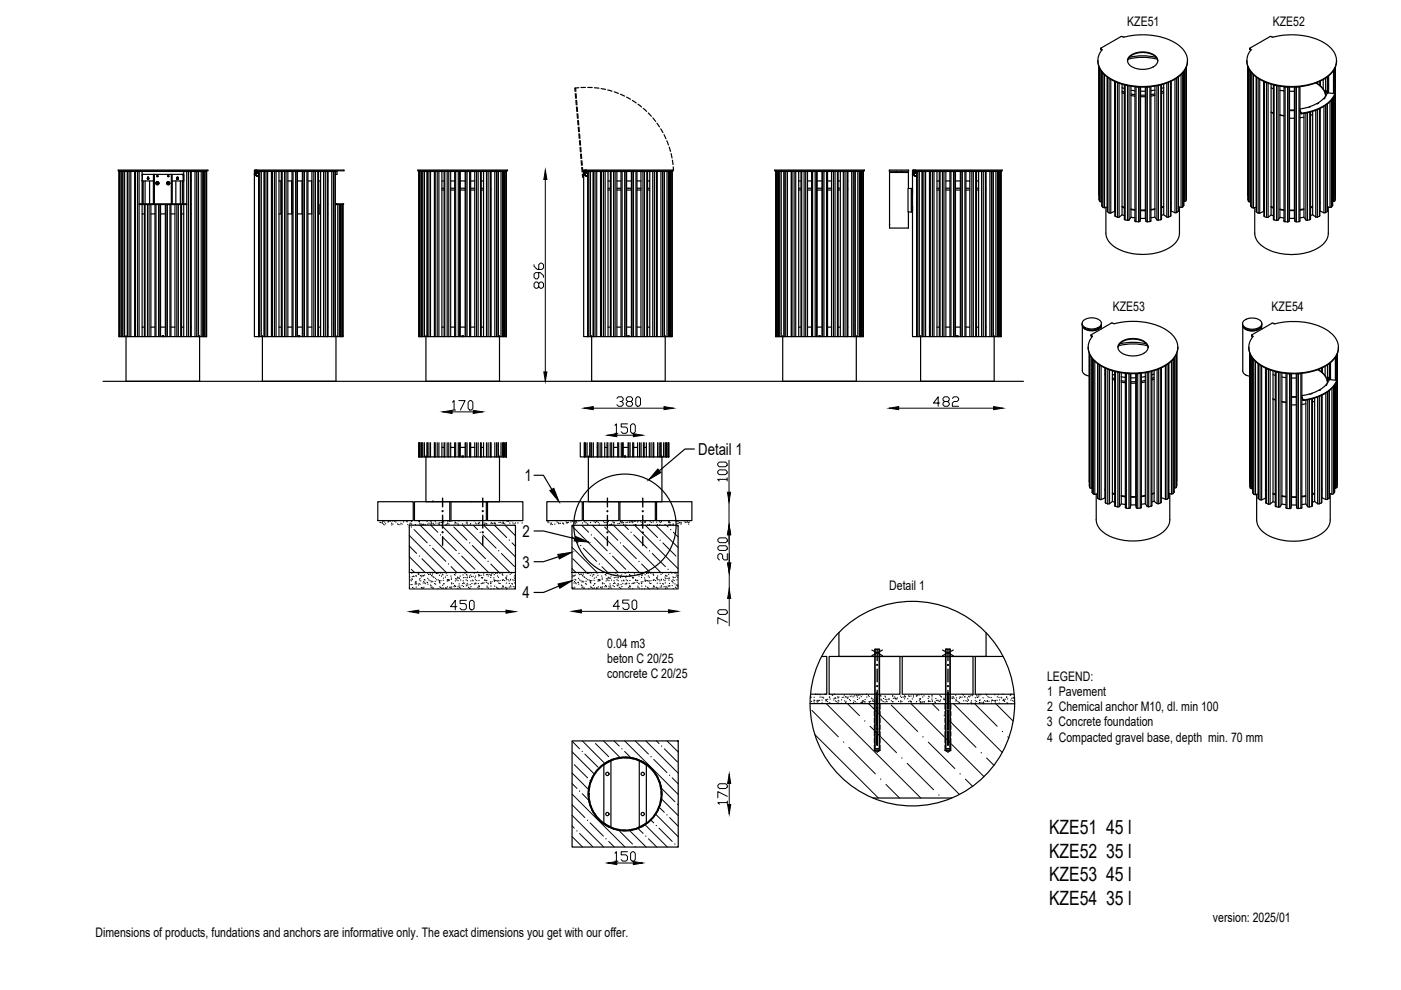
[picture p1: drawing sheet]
<svg xmlns="http://www.w3.org/2000/svg" width="297mm" height="210mm" viewBox="0 0 297 210" stroke-linecap="round" stroke-linejoin="round" font-family="sans-serif">
<defs><g id="words">
<g font-size="4.2">
<text x="222.4" y="176.9">KZE51 45 l</text>
<text x="222.4" y="181.9">KZE52 35 l</text>
<text x="222.4" y="186.9">KZE53 45 l</text>
<text x="222.4" y="191.9">KZE54 35 l</text>
</g>
<g font-size="3.5">
<text x="148" y="96.4">Detail 1</text>
<text x="111.2" y="102">1</text>
<text x="110.8" y="113.8">2</text>
<text x="110.8" y="120.3">3</text>
<text x="110.8" y="126.9">4</text>
</g>
<g font-size="2.8">
<text x="239" y="5.6">KZE51</text>
<text x="269.8" y="5.6">KZE52</text>
<text x="235.9" y="66">KZE53</text>
<text x="269.6" y="66">KZE54</text>
<text x="188.5" y="125.1">Detail 1</text>
<text x="128.8" y="137.3">0.04 m3</text>
<text x="128.8" y="140.5">beton C 20/25</text>
<text x="128.8" y="143.8">concrete C 20/25</text>
<text x="222" y="144.4">LEGEND:</text>
<text x="222" y="147.6">1 Pavement</text>
<text x="221.9" y="154">3 Concrete foundation</text>
<text x="222" y="150.7">2 Chemical anchor M10, dl. min 100</text>
<text x="222" y="157.2">4 Compacted gravel base, depth min. 70 mm</text>
<text x="257.2" y="195.4">version: 2025/01</text>
<text x="20.2" y="198.6">Dimensions of products, fundations and anchors are informative only. The exact dimensions you get with our offer.</text>
</g>
</g></defs>
<!-- layer: 0 -->
<g fill="none" stroke="#000" stroke-width=".25">
<path d="M121.9 19.4v-.7h.1l.1 .7M122 19.9l.1 .9M122.1 19.8l.1 1M122.7 18.6l-.7 .1M124.1 18.5l-.9 .1M124.6 18.5l1 .1M126 18.6l1 .1M127.5 18.8l.9 .2M128.8 19.1l1 .2M130.2 19.5l.9 .3M131.6 20l.8 .4M232.8 12.9a4.9 4.9 0 0 0 3.3 4.3 14.5 14.5 0 0 0 13.8-1 4.1 4.1 0 0 0 1.9-3.3"/>
<path d="M233 14.2v28.1M233.1 14.4v28.2M233.4 10.3v.2M233.4 14.9v27.9M233.4 10.5v-.1l.2 .2M233.4 10.5l.2 .1M233.6 10.4v.2M233.6 15.2v28.5M233.6 15.3v28.4M233.9 15.5v28.5l-.3-.3M234.2 15.8v28.2M234.7 16.3l.1 28.6"/>
<path d="M234.8 16.4v28.5M235.1 16.6v28.5l-.3-.2M235.5 16.8v28.4M236.3 17.3v27.5l-.8 .4M236.3 17.8l.1 .1M236.3 18.4l.1 .1M236.3 18.7l.1 .1M236.4 17.3v28.5M236.5 17.3v28.6l.4 .2M236.9 17.5v28.6M237.3 17.6v28.5M237.9 19.3l.5 .2"/>
<path d="M237.9 19.7l.5 .2M237.9 17.9v27.7l-.6 .5M237.9 18.6l.5 .2M238.3 7.9l-.6-.1-4.3 2.4v.2M238.3 7.9a14.1 14.1 0 0 1 11.9 2 3.7 3.7 0 0 1-.3 6.2 14.4 14.4 0 0 1-13.5 1.1 5 5 0 0 1-3.6-4.8l.3-.9 .5-.9M238.4 18v28.5l.1 .1M238.6 18v28.6l.5 .1v-28.5M239 18.1l.1 .1M239.1 12.9a2.96 2.96 0 0 1 3.3-1.8 2.89 2.89 0 0 1 3.1 1.8M239.1 18.2h.1M239.1 12.6a12 12 0 0 1 6.3 0M239.4 12.2a12.1 12.1 0 0 1 5.7 0"/>
<path d="M239.4 18.2v28.4M239.6 11.9a4.5 4.5 0 0 1 5.7 .3 1.57 1.57 0 0 1-1.3 2.2 4.4 4.4 0 0 1-4.7-.9l-.2-.8zM239.8 18.3v27.8l-.4 .5M239.8 19.9l.8 .2M239.8 19.1l.8 .2M240.6 18.4v28.5M240.8 18.4l.7 .1M240.9 18.4v28.6M241.4 18.5v28.5M241.7 18.5v28.4M241.8 18.5v27.8l-.1 .6M241.8 19.3h1"/>
<path d="M242.8 18.5v27.8l.2 .6M243 18.5v28.4M243.2 18.5h.1M243.3 18.5v28.5M243.8 18.4v28.6M243.9 18.4l-.6 .1M244 18.4v28.5l-.7 .1M244.9 19.9l-.9 .2M244.9 19.1l-.9 .1M245.3 18.2v28.4l-.4-.5v-27.8M245.6 18.1h.1M245.6 18.1v28.6l.5-.1"/>
<path d="M246.1 18v28.6M246.3 18v28.4l-.2 .2M246.7 19.3l-.4 .2M246.7 19.6l-.4 .2M246.7 17.8v27.7l.7 .5M246.7 18.6l-.4 .1M247.4 17.6v28.4M247.7 17.5v28.5l.5-.2M248.2 17.3v28.5M248.3 18.3l-.1 .1M248.3 18.7h-.1M248.3 17.8h-.1"/>
<path d="M249.1 16.8v28.3M249.5 16.6v28.5l.3-.3M249.8 16.3v28.5M249.9 16.3l-.1 28.5M250.4 15.8v28.2l-.5-.1M250.7 15.5v28.4l.3-.3M251 15.2v28.4M251.2 14.9v27.8M251.4 14.4v28.2M251.5 14.2v28.1l-.1 .3-.4 .1M264.4 12.9a5 5 0 0 0 3.3 4.3 14.5 14.5 0 0 0 13.8-1 4.2 4.2 0 0 0 1.9-3.3M264.5 14v27.3"/>
<path d="M264.6 14.2v28.1l.1 .4 .5 .1M264.7 14.4v28.3M265 10.3v.2M265 14.9v27.9M265 10.4v-.2l4.3-2.4a2.35 2.35 0 0 0 1.8-.2 13 13 0 0 1 11.2 2.7 3.7 3.7 0 0 1-.8 5.8 14.5 14.5 0 0 1-14.1 .8 4.5 4.5 0 0 1-2.9-5l.7-1.3-.2-.2v.1M265.2 10.4v.2l-.2-.1M265.2 15.2v28.5M265.4 15.5v28.5M265.8 15.8v28.3l.5-.2M266.3 16.3l.1 28.6M266.4 16.4v28.5l.3 .3v-28.6M267.1 16.8v28.4l.8-.4v-27.6"/>
<path d="M267.9 18v.1M267.9 17.9h.1M268.1 17.3v28.6M268.1 17.3l.4 .2v28.6l-.4-.2zM268.5 17.5h.1M268.9 17.6v28.5M269.5 18.6l.5 .2M269.5 17.9v27.7l-.6 .5M270.1 18h-.1v28.5M270.6 18.1h.2M271 18.2v28.5M271.4 18.3v27.8l-.4 .6"/>
<path d="M271.4 19.1l.8 .2M272.2 18.4v28.5M272.3 18.4h.1M273 18.5l-.5-.1v28.6M273 18.5v28.5M273.2 18.4h-.2M273.3 18.5v28.4M273.4 18.5l-.1 28.4M273.4 19.4h1M274.4 18.5v27.8l.2 .6M274.6 18.5v28.4M274.7 18.4h.2"/>
<path d="M275.4 18.4l-.5 .1v28.5M275.4 18.4v28.6M275.5 18.3l-.1 .1M275.6 18.4v28.5l-.7 .1-.3-.1M279 17.6a3.5 3.5 0 0 1 2 2.8M279.1 17.6a3.7 3.7 0 0 1 2 2.8M279.2 17.5v.2M279.9 17.2v.9M279.9 17.2v1M280.6 16.9v2M281.1 16.6v3.5M281.4 19.4h.1"/>
<path d="M281.4 19.5h.1M281.4 19.4v.2M281.4 19.6v.1M281.4 19.7h.1M281.4 19.4v.1M281.4 19.6h.1M281.4 19.5v.1M281.4 19.7l-.6 1M281.4 16.3v3M281.5 19.7l1.5 .2a6.5 6.5 0 0 1-4.7 3.6l-2.3 .5M281.5 18l.1 .8-.1 .9M281.5 19.2l-.1 .2"/>
<path d="M281.7 18h-.2v1.3M281.7 16.1v3.6M282.7 15v4.8M283 14.5v28.1M283.1 14.3l-.1 28.3M25.1 36.1h19v.1h-19zM25.3 36.4h.1M25.3 36.4v35M25.4 36.4v35M25.6 36.4v35M25.9 36.4v35M26.1 36.4v35"/>
<path d="M26.4 36.4v35M27 36.4v35M27.4 36.4v35M27.7 36.4h.9v35h-.9M27.7 36.4h-2.5v35h2.5M27.7 36.4v35M28.6 36.4h11.9v35h-2.2M28.6 38.4h.1M28.6 36.4v35M28.7 36.4v35M29.2 36.4v35M29.5 36.4v35"/>
<path d="M30.1 36.4v6.8M30.1 37.2h.1M30.2 38.2l-.1 .1M30.2 37.2l-.1 1.1M30.2 36.9l-.1 .1M30.2 37h8.6M30.3 38.4v4.8M30.4 37l-.2 .1M30.8 38.4v4.8M31.3 37.9v.1M31.3 37.8h.1M31.3 37.8v.1"/>
<path d="M31.3 37.9h.1M31.3 38h.1M31.3 37.7v.1M31.3 37.8h.2M31.4 37.8h.1M31.4 37.8h-.1M31.4 38h.1M31.4 37.7v.1M31.4 37.8v.2M31.5 38h.1M31.5 38h-.1M31.5 37.8h.1"/>
<path d="M31.5 37.8v.1M31.5 38h-.2M31.5 37.9h.1M31.5 37.9v.1M31.7 38.4v4.8M32.5 36.2v.2M32.5 38.4v4.8M32.5 37v1.4h-2.4M32.6 36.2v.2M32.7 37v6.2M33.2 36.2v.2M33.2 38.9h.1"/>
<path d="M33.2 38.8h.1M33.3 38.8l-.1 .1M33.3 39h.1M33.3 38.8h.1M33.3 36.2v.2M33.3 38.7h.1M33.4 39h-.1M33.4 38.7h.1M33.4 39h.1M33.5 38.9l-.1 .1M33.5 38.7h-.2M33.5 38.8v.1"/>
<path d="M33.5 38.8h.1M33.5 39h.1M33.5 38.9h.1M35.5 38.9h.1M35.5 38.8l.1 .2M35.6 38.8h.1M35.6 39h.1M35.6 38.7v.1M35.6 38.7h.1M35.7 39h.1M35.7 38.7h-.1M35.7 38.7h.1"/>
<path d="M35.7 38.7l.1 .1M35.8 38.7h.1M35.8 38.9l-.1 .1M35.8 38.9h.1M35.8 36.2v.2M35.8 38.8v.1M35.8 38.8h.1M36.3 37v6.2M36.5 36.2v.2M36.5 38.4h2.5M36.5 37v6.2M37.3 38.4v4.8"/>
<path d="M37.5 37.8h.1M37.5 37.8v.1M37.5 37.9h.1M37.5 37.9v.1M37.5 38h.1M37.5 38h.2M37.5 37.9l.1 .1M37.6 37.8h-.1M37.6 38h.1M37.6 37.8h.1M37.6 37.7v.1M37.7 38h.1"/>
<path d="M37.7 37.8h-.2M37.7 37.7v.1M37.7 37.8h.1M37.7 38h-.1M37.7 37.9v.1M37.7 37.9h.1M38.2 38.4v4.8M38.7 37l.1 .1M38.7 38.4v4.8M38.8 37l.1 .1M38.8 38.3h.2M38.8 38.2l.1 .1"/>
<path d="M39 37.2v1.1M39 37.2h-.2v1.1M39 36.4v6.8M39.6 36.4v35M39.9 36.4v35M40.4 36.4v35M40.5 38.4h.1M41.3 36.4h-.8v35h.8M41.3 36.4h2.5v35h-2.5M41.3 36.4v35M41.7 36.4v35M42 36.4v35"/>
<path d="M42.1 36.4v35M42.7 36.4v35M43 36.4v35M43.2 36.4v35M43.4 36.4v35M43.7 36.4v35M53.9 36.1h19v.1h-19zM53.9 36.2v35.2h2.8M54.1 36.1v.4M54.2 37l.2-.4 .4 .2a.31 .31 0 0 0-.5-.1 .31 .31 0 0 0 0 .5 .31 .31 0 0 0 .5-.1M54.2 37l.2 .2M54.2 37l.2 .3 .4-.2"/>
<path d="M54.3 36.1v.1M54.4 37.2h.3M54.4 36.7h.3M54.4 36.7l-.2 .3M54.4 36.7l-.2 .1v.3l.2 .1M54.5 36.1v.1M54.7 36.7l.1 .1zM54.8 36.7a.39 .39 0 0 0-.6 0 .39 .39 0 0 0 0 .5 .39 .39 0 0 0 .6 0M54.8 37.1l-.1 .1M54.8 36.4v35M54.8 37.2h-.1M54.9 36.2v.2"/>
<path d="M55.1 36.4v35M55.2 36.2v.2M55.4 36.4v35M55.9 36.2v.2M56 36.4v35M56.4 36.4v35M56.7 36.4h-2.2a.6 .6 0 0 0-.6 .6M56.7 36.4h.9v35h-.9M56.7 36.4v35M57.6 36.4h.9M57.6 38.4h.1M57.6 38.4v7"/>
<path d="M57.6 36.4v35M57.7 36.4v35M58.2 36.4v35M58.5 36.4h.6v35h-.6M58.5 36.4v35M59.1 36.4h1.5M59.1 38.4h.6M59.7 36.4v35M59.8 36.4v35M60.3 36.4v35M60.6 36.4h.4v35h-.4M60.6 36.4v35"/>
<path d="M61 36.4h2M61 38.4h.9M61.9 38.4v7M61.9 36.4v35M62.1 36.4v35M62.7 36.4v35M63 36.4v35M63.1 36.4h1M63.1 38.4h1v7h-1M64.2 36.4h-.1v35h.1M64.2 36.4h1.9M64.2 36.4v35"/>
<path d="M64.5 36.4v35M65.1 36.4v35M65.3 38.4h.8M65.3 36.4v35M66.1 38.4v7M66.5 36.4h-.4v35h.4M66.5 36.4h1.5M66.5 36.4v35M66.9 36.4v35M67.4 36.4v35M67.5 38.4h.4l.1 7M67.5 36.4v35"/>
<path d="M68.6 36.4h-.6v35h.6M68.6 36.4h.9M68.6 36.4v35M69 36.4v35M69.4 36.4v35M69.5 38.4h.1M69.5 36.4v35M70.3 36.4h-.8v35h.8M70.3 36.4h1.1v.6h-.3M70.3 36.4v35M70.7 36.4v35M71 36.4v35"/>
<path d="M71.1 36.4v35M88.6 36.1h19v.1h-19zM88.8 36.4h2.5M88.8 36.4v35M88.8 36.4h.1M88.9 36.4v35M89.2 36.4v35M89.4 36.4v35M89.6 36.4v35M90 36.4v35M90.5 36.4v35M90.6 36.4v35"/>
<path d="M90.9 36.4v35M91.3 36.4h.8v35h-.8M91.3 36.4v35M92.1 36.4h1M92.1 39.9h.1M92.1 38.4h.1M92.2 36.4v35M92.3 36.4v35M92.7 36.4v35M93.1 36.4h.6v35h-.6M93.1 36.4v35M93.7 36.4h1.5"/>
<path d="M93.7 39.9h.5M93.7 38.4h.5M94.2 36.4v35M94.3 36.4v35M94.8 36.4v35M95.2 36.4h.4v35h-.4M95.2 36.4v35M95.6 36.4h1.8M95.6 39.9h.8M95.6 38.4h.8M96.1 36.2v.2M96.4 36.4v35"/>
<path d="M96.6 36.4v35M96.8 36.2v.2M97.2 36.4v35M97.4 36.4h.2v35h-.2M97.4 36.4v35M97.6 36.4h1M97.6 39.9h1M97.6 38.4h1M98.7 36.4h-.1v35h.1M98.7 36.4h2M98.7 36.4v35M99 36.4v35"/>
<path d="M99.3 36.2v.2M99.4 36.2v.2M99.6 36.4v35M99.8 39.9h.9M99.8 38.4h.9M99.8 36.4v35M100 36.2v.2M100.1 36.2v.2M101 36.4h-.3v35h.3M101 36.4h1.5M101 36.4v35M101.4 36.4v35"/>
<path d="M101.9 36.4v35M102 39.9h.5M102 38.4h.5M102 36.4v35M103.2 36.4h-.7v35h.7M103.2 36.4h.9M103.2 36.4v35M103.5 36.4v35M103.9 36.4v35M104 39.9h.1M104 38.4h.1M104 36.4v35"/>
<path d="M104.9 36.4h-.8v35h.8M104.9 36.4h2.5v35h-2.5M104.9 36.4v35M105.3 36.4v35M105.6 36.4v35M106.2 36.4v35M106.5 36.4v35M106.8 36.4v35M107 36.4v35M107.3 36.4v35M107.3 36.4h.1M122.1 21.3l.1 .9"/>
<path d="M122.2 22.7l.1 1M122.2 21.3l.1 .9M122.4 24.1v1M122.4 22.7l.1 .9M122.5 25.6l.1 .9M122.5 24.1l.1 1M122.6 27l.1 .9M122.6 25.5l.1 1M122.7 28.4l.1 1M122.8 27v.9M122.9 29.8v1M122.9 28.4l.1 .9"/>
<path d="M123 31.3v.9M123 29.8l.1 1M123.1 32.7l.1 .9M123.1 31.2l.1 1M123.2 34.1l.1 .9M123.2 32.7l.1 .9M123.3 35.5l.1 1M123.4 34.1l.1 .9M123.5 36.9v.7M123.5 35.5l.1 1M123.6 36.9l.1 .7M123.7 36.2v35.2h.9"/>
<path d="M123.9 36.1v.4M124 37l.2 .2M124 37l.2 .3 .4-.2M124.1 36.1h-.4v.1h.4M124.1 36.1h18.6v.1h-18.6M124.1 36.1v.1M124.2 36.7h.3M124.2 37.2h.3M124.2 36.7l-.2 .3M124.2 36.7a.33 .33 0 0 0 0 .5M124.3 36.1v.1M124.5 36.7l.1 .1-.2-.2-.3 .1-.1 .3"/>
<path d="M124.5 36.7h.1M124.6 36.7a.39 .39 0 0 0-.6 0 .39 .39 0 0 0 0 .5 .39 .39 0 0 0 .6 .1M124.6 36.8l-.4-.1-.2 .3 .2 .3 .4-.2M124.6 37.2h-.1M124.6 36.4v35M124.7 36.2v.2M124.8 36.4v35M125 36.2v.2M125.2 36.4v35M125.7 36.2v.2M125.8 36.4v35M126.2 36.4v35"/>
<path d="M126.5 36.4h-2.2a.6 .6 0 0 0-.6 .6M126.5 36.4h.8v35h-.8M126.5 36.4v35M127.3 36.4h1M127.3 39.9h.1M127.3 38.4h.1M127.4 36.4v35M127.5 36.4v35M127.9 36.4v35M128.3 36.4h.6v35h-.6M128.3 36.4v35M128.9 36.4h1.5"/>
<path d="M128.9 39.9h.5M128.9 38.4h.5M129.4 36.4v35M129.6 36.4v35M130.1 36.4v35M130.4 36.4h.4v35h-.4M130.4 36.4v35M130.8 36.4h1.9M130.8 39.9h.9M130.8 38.4h.9M131.7 36.4v35M131.9 36.4v35"/>
<path d="M132.4 36.4v35M132.7 36.4h.1v35h-.1M132.7 36.4v35M132.8 20.6l.9 .4M132.8 36.4h1.1M132.8 39.9h1.1M132.8 38.4h1.1M134 36.4h-.1v35h.1M134 36.4h1.9M134 36.4v35M134.1 21.3l.8 .5M134.3 36.4v35"/>
<path d="M134.8 36.4v35M135.1 36.4v35M135.1 39.9h.8M135.1 38.4h.8M135.3 22.1l.7 .6M136.3 36.4h-.4v35h.4M136.3 36.4h1.5M136.3 36.4v35M136.4 23l.7 .6M136.6 36.4v35M137.1 36.4v35M137.3 36.4v35"/>
<path d="M137.3 39.9h.5M137.3 38.4h.5M137.4 24l.7 .7M138.4 36.4h-.6v35h.6M138.4 36.4h.9v35h-.9M138.4 36.4v35M138.4 25l.6 .7M138.8 36.4v35M139.2 36.4v35M139.3 26.1l.5 .8M139.3 39.9h.1M139.3 38.4h.1"/>
<path d="M140.1 27.3l.5 .8M140.1 36.4h-.8v35h.8M140.1 36.4h2.4M140.1 36.4v35M140.5 36.4v35M140.8 28.5l.4 .9M140.8 36.4v35M140.9 36.4v35M141.4 29.9l.3 .8M141.4 36.4v35M141.7 36.4v35M141.9 31.2l.3 .9"/>
<path d="M142 36.4v35M142.1 36.4v35M142.3 32.6l.2 .9M142.4 36.4v35M142.5 36.4h.1M142.5 36.4v35M142.6 34l.1 .9M142.7 35.4l.1 .7M164.3 36.1h19v.1h-19zM164.5 36.4h.1M164.5 36.4v35M164.6 36.4v35"/>
<path d="M164.9 36.4v35M165.1 36.4v35M165.3 36.4v35M165.6 36.4v35M166.2 36.4v35M166.3 36.4v35M166.6 36.4v35M166.9 36.4h.9v35h-.9M166.9 36.4h-2.4v35h2.4M166.9 36.4v35M167.8 36.4h.9M167.8 39.9h.1"/>
<path d="M167.8 38.4h.1M167.8 36.4v35M167.9 36.4v35M168.4 36.4v35M168.7 36.4h.6v35h-.6M168.7 36.4v35M169.3 36.4h1.5M169.3 39.9h.5M169.3 38.4h.5M169.8 36.4v35M170 36.4v35M170.5 36.4v35"/>
<path d="M170.8 36.4h.4v35h-.4M170.8 36.4v35M171.2 36.4h1.9M171.2 39.9h.9M171.2 38.4h.9M171.7 36.2l.1 .2M171.7 36.3h.1M171.8 36.2v.2M172.1 36.4v35M172.3 36.4v35M172.5 36.2v.2M172.8 36.4v35"/>
<path d="M173.1 36.4h.2v35h-.2M173.1 36.4v35M173.3 36.4h1M173.3 39.9h1M173.3 38.4h1M174.4 36.4h-.1v35h.1M174.4 36.4h1.9M174.4 36.4v35M174.7 36.4v35M175 36.2v.2M175.1 36.2v.2M175.2 36.4v35"/>
<path d="M175.5 39.9h.8M175.5 38.4h.8M175.5 36.4v35M175.7 36.2v.2M175.8 36.2v.2M175.8 36.2v.1M176.7 36.4h-.4v35h.4M176.7 36.4h1.5M176.7 36.4v35M177 36.4v35M177.6 36.4v35M177.7 39.9h.5"/>
<path d="M177.7 38.4h.5M177.7 36.4v35M178.8 36.4h-.6v35h.6M178.8 36.4h1M178.8 36.4v35M179.2 36.4v35M179.6 36.4v35M179.7 39.9h.1M179.7 38.4h.1M179.7 36.4v35M180.6 36.4h-.8v35h.8M180.6 36.4h2.4"/>
<path d="M180.6 36.4v35M180.9 36.4v35M181.3 36.4v35M181.9 36.4v35M182.2 36.4v35M182.4 36.4v35M182.6 36.4v35M182.9 36.4v35M183 36.4h.1M183 36.4v35M188.6 36.1h4v.2h-4zM190.1 36.3v.3"/>
<path d="M191.2 36.3v.3M192.5 40h.9v5h-.9zM192.6 40v-3.4l-4-.1v11.1M193.2 40v5M193.5 36.2v35.2h.8M193.5 36.1h19v.1h-19zM193.7 36.1v.4M193.7 37a.31 .31 0 0 1 .3-.4 .31 .31 0 0 1 .3 .2l-.3-.1-.2 .3 .2 .3 .3-.2M193.7 37l.2 .2M193.7 37l.3 .3 .3-.2M193.9 36.1v.1M193.9 37.2h.4l-.2 .1z"/>
<path d="M194.1 36.4a.6 .6 0 0 0-.6 .6M194.1 36.4h2.1M194.1 36.1v.1M194.3 36.7a.39 .39 0 0 0-.5 0 .39 .39 0 0 0 0 .5 .39 .39 0 0 0 .5 .1M194.3 36.7h-.1a.36 .36 0 0 0-.4 0 .36 .36 0 0 0-.1 .4l.2 .1M194.3 36.4v35M194.3 36.8l-.3-.2-.3 .4M194.4 36.4v35M194.5 36.2v.2M194.6 36.4v35M194.7 36.2v.2M194.8 36.2v.2"/>
<path d="M194.9 36.4v35M195.4 36.2v.2M195.5 36.2v35.2M195.5 36.4v35M195.9 36.4v35M196.2 36.4h.9v35h-.9M196.2 36.4v35M197.1 36.4h.9M197.1 39.9h.1M197.1 38.4h.1M197.1 36.4v35M197.2 36.4v35"/>
<path d="M197.7 36.4v35M198 36.4h.7v35h-.7M198 36.4v35M198.7 36.4h1.4M198.7 39.9h.4M198.7 38.4h.4M199.1 36.4v35M199.3 36.4v35M199.8 36.4v35M200.1 36.4h.4v35h-.4M200.1 36.4v35M200.5 36.4h1.9"/>
<path d="M200.5 39.9h.9M200.5 38.4h.9M201.4 36.4v35M201.6 36.4v35M202.2 36.4v35M202.4 36.4h.2v35h-.2M202.4 36.4v35M202.6 36.4h1M202.6 39.9h1M202.6 38.4h1M203.8 36.4h-.2v35h.2M203.8 36.4h1.8"/>
<path d="M203.8 36.4v35M204 36.4v35M204.6 36.4v35M204.8 39.9h.8M204.8 38.4h.8M204.8 36.4v35M206 36.4h-.4v35h.4M206 36.4h1.5M206 36.4v35M206.4 36.4v35M206.9 36.4v35M207 39.9h.5"/>
<path d="M207 38.4h.5M207 36.4v35M208.1 36.4h-.6v35h.6M208.1 36.4h.9M208.1 36.4v35M208.5 36.4v35M208.9 36.4v35M209 39.9h.1M209 38.4h.1M209 36.4v35M209.9 36.4h-.9v35h.9M209.9 36.4h2.3v35h-2.3"/>
<path d="M209.9 36.4v35M210.2 36.4v35M210.6 36.4v35M211.1 36.4v35M211.5 36.4v35M211.7 36.4v35M211.9 36.4v35M212.2 36.4v35M239.8 20.2l.8 .2M241.8 20.2h1M241.8 20.5h1M244.9 20.2l-.9 .2"/>
<path d="M267.9 22.9h.1M270 24l-.5-.2 .5 .2M271.3 24.4l.9 .2M271.3 24.4l.9 .1M273.4 23.4h1M273.4 25.1h1M274.4 23.3h-1M275.6 23.3l.3 .8-.3-.7M275.9 23.9l.1 .1M275.9 24.1h.1M276 24v.1M276.5 24.8l-.9 .2"/>
<path d="M276.9 24v22.6l-.4-.5v-22.1M277.2 23.9v22.8l.5-.1M277.7 22.6v.1M277.7 23.8v22.8M277.7 22.7l-2.1 .4M277.9 23.7v22.7l-.2 .2M278.3 24.3l-.5 .1M278.3 23.6v21.9l.7 .5M279 23.4v22.6M279.2 22l-1.5 .6M279.5 21.8h.1M279.5 21.8v.1"/>
<path d="M279.6 21.8l-.4 .2M279.7 23.1v22.7l-.4 .3v-22.8M279.8 23l-.1 22.8M279.9 23v21.7l.8 .4M279.9 23.5h-.1M280.6 20.9l-1.1 .9M280.7 22.5v22.6M280.8 20.7l-.2 .2M280.8 20.8h.1M280.8 20.7v.1M280.8 20.8v.1M281.4 22.1v22.7l-.3 .3v-22.8"/>
<path d="M281.4 22v22.8M282 21.5v22.5l-.6-.1M282.3 21.2v22.7M282.5 20.9v22.7M282.7 20.6v22.1M283 20a7.8 7.8 0 0 1-5.8 3.9l-1.2 .2M283 20h.1M28.6 45.4h.1M28.6 43.4h.1M29.5 43.2h10.1l-.1 .2h-10zM29.6 43.2v.2M30.1 45.4h.5"/>
<path d="M30.1 43.4v28M30.6 43.4v28M30.8 43.4v28M31.3 43.4v28M31.6 43.4v28M32 43.4v28h-.4M32 45.4h.9M32.9 43.4v28M33.1 43.4v28M33.6 43.4v28M33.9 43.4v28M34 43.4v28h-.1"/>
<path d="M34 45.4h1.1M35.1 43.4v28h.1M35.2 43.4v28M35.5 43.4v28M36 43.4v28M36.2 45.4h.9M36.2 43.4v28M37.1 43.4v28h.4M37.5 43.4v28M37.8 43.4v28M38.3 43.4v28M38.5 45.4h.5"/>
<path d="M38.5 43.4v28M39 43.4v28M40.5 45.4h.1M40.5 43.4h.1M57.6 45.4h.1M59.1 45.4h.6M61 45.4h.9M65.3 45.4h.8M67.5 45.4h.4M67.9 43.4l-.1 2M69.5 45.4h.1M69.5 43.4h.1"/>
<path d="M71.1 43.2h1.7v.2h-1.7M71.3 43.2v.2M71.4 43.2v.2M71.6 43.4v28M72 43.4v28M72.2 43.4v28M72.4 43.4v28M72.6 43.4v28M72.7 43.4v28M92.1 40.3h.1M93.7 40.3h.5M95.6 40.3h.8"/>
<path d="M97.6 40.3h1M99.8 40.3h.9M102 40.3h.5M104 40.3h.1M127.3 40.3h.1M128.9 40.3h.5M130.8 40.3h.9M132.8 40.3h1.1M135.1 40.3h.8M137.3 40.3h.5M139.3 40.3h.1M167.8 40.3h.1"/>
<path d="M169.3 40.3h.5M171.2 40.3h.9M173.3 40.3h1M175.5 40.3h.8M177.7 40.3h.5M179.7 40.3h.1M188.6 47.5v.1M188.6 47.7h.1M192.6 45v3.4h-4v-.7M193.4 44.5h.1M193.4 40.4l.1 .6zM193.4 40.4h.1"/>
<path d="M193.4 41h.1M193.5 43.9h.1M193.5 44.5h.1M193.5 40.4h.1M193.5 43.9v.6M193.5 43.9l-.1 .6M197.1 40.3h.1M198.7 40.3h.4M200.5 40.3h.9M202.6 40.3h1M204.8 40.3h.8M207 40.3h.5"/>
<path d="M209 40.3h.1M233 41.3h.1M233 42.3l.2 .4h.4M233.9 44h.3M234.7 43.9l-.5 .1M235.1 45.1l.4 .1M236.3 43h.1M236.3 43.1l.1 .1M236.3 44.8h.1M236.4 45.8l.1 .1M237.3 46l-.4 .1M237.9 43.8l.5 .1"/>
<path d="M237.9 43.9l.5 .2M237.9 45.5l.5 .2M239.4 46.6l-.4 .1M239.8 44.3l.8 .2M239.8 44.4l.8 .2M239.8 46.1l.8 .1M240.6 46.9h.1M240.6 46.9l.3 .1M241.7 46.9l-.2 .1h-.6M242.8 44.5h-1M242.8 44.7h-1M242.8 46.3h-1"/>
<path d="M243 46.9l.3 .1M244.9 44.4l-.9 .1M244.9 46l-.9 .2M244.9 44.3l-.9 .1M245.3 46.6l.3 .1M246.7 43.9l-.5 .1M246.7 45.5l-.5 .2M246.7 43.7l-.4 .2M247.4 46h.3M248.3 42.9h-.1M248.3 43.1h-.1M248.3 44.7h-.1"/>
<path d="M249.1 45.1l-.8-.4-.1-27.5-.1 28.6M249.5 45.1h-.4M250.1 43.9v5.5a4.3 4.3 0 0 1-3.2 3.6 11.7 11.7 0 0 1-11.1-1l-.8-1-.5-1.2v-5.8M250.7 43.9l-.3 .1M251 43.5l-.1 .1M251.5 41.2h.1M264.5 41.3l.1 .1M265.2 43.7h.1M265.2 43.7l.2 .3M265.4 44l.4 .1M266.7 45.2h.4M267.9 43.2h.1"/>
<path d="M267.9 43h.1M267.9 44.8h.1M268.9 46.1h-.4M269.5 45.6l.5 .1M269.5 43.9l.5 .2M269.5 43.8l.5 .2M270 46.5l.1 .1M270.1 46.6v-28.6l.6 .2v28.6M270.1 46.6l.6 .2M271 46.7h-.4M271.4 44.3l.8 .2M271.4 46.1l.8 .1"/>
<path d="M271.4 44.5l.8 .1M272.2 46.9h.1M272.2 46.9l.3 .1M272.5 47h.5M273.3 46.9l-.3 .1M274.4 44.5h-1M274.4 46.3h-1M274.4 44.6h-1M276.4 44.3l-.8 .1M276.5 46.1l-.9 .1M276.5 44.4l-.9 .2M276.9 46.6l.3 .1"/>
<path d="M278.3 45.5l-.4 .2M278.3 43.7l-.4 .2M278.3 43.9l-.4 .2M278.9 46h.4M279.8 44.7h.1M279.9 43.1h-.1M279.9 42.9h-.1M281 45.1h-.3M281.6 43.9v5.6a4.3 4.3 0 0 1-3.1 3.6 11.6 11.6 0 0 1-11.3-1.3l-.8-1-.3-1-.1-5.8M282.3 43.9l-.3 .1M282.5 43.6l-.2 .3M282.5 43.5v.1"/>
<path d="M282.5 42.7h.2M283 42.6l-.3 .1M283.1 41.2h.1M25.3 71.4h.1M26.7 71.4h.1M26.7 71.4v9.4M28.6 71.4h2.2M28.6 69.4h.1M30.1 69.4h.5M30.8 71.4h.8M32 71.4h.9M32 69.4h.9"/>
<path d="M32.9 71.4h1M34 71.4h1.1M34 69.4h1.1M34.4 71.4h.1M34.6 71.4h.1M35.2 71.4h1M36.2 71.4h.9M36.2 69.4h.9M37.5 71.4h.8M38.5 69.4h.5M40.5 69.4h.1M42.3 71.4h.1"/>
<path d="M42.3 71.4v9.4M55.6 71.4h.1M55.6 71.4v9.4M57.6 71.4h.9M57.6 69.4h.1M59.1 71.4h1.5M59.1 69.4h.6M61 71.4h2M61 69.4h.9M63.1 71.4h1M63.1 69.4h1M63.3 71.4h.1"/>
<path d="M63.5 71.4h.1M64.2 71.4h1.9M65.3 69.4h.8M66.5 71.4h1.5M67.5 69.4h.5M68.6 71.4h.9M69.5 69.4h.1M70.3 71.4h.8M71.1 71.4h1.1M71.2 71.4h.1M71.2 71.4v9.4M72.2 71.4h.1"/>
<path d="M72.2 71.4h.5M72.7 71.4h.1M88.8 71.4h2.5M88.8 71.4h.1M90.3 71.4h.1M90.3 71.4v9.4M92.1 71.4h.2M92.1 69.4h.1M92.3 71.4h.8M93.7 71.4h1.5M93.7 69.4h.5M95.6 71.4h1"/>
<path d="M95.6 69.4h.8M96.6 71.4h.8M97.6 71.4h1M97.6 69.4h1M98 71.4h.1M98.2 71.4h.1M98.7 71.4h.9M99.6 71.4h1.1M99.8 69.4h.9M101 71.4h1.5M102 69.4h.5M103.2 71.4h.7"/>
<path d="M103.9 71.4h.2M104 69.4h.1M105.9 71.4h.1M105.9 71.4v9.4M107.3 71.4h.1M124.6 71.4h1.9M125.4 71.4v9.4h15.6v-9.4M125.4 71.4h.1M127.3 71.4h1M127.3 69.4h.1M128.9 71.4h1.5M128.9 69.4h.5"/>
<path d="M130.8 71.4h1.9M130.8 69.4h.9M132.8 71.4h1.1M132.8 69.4h1.1M133.1 71.4h.1M133.4 71.4h.1M134 71.4h1.9M135.1 69.4h.8M136.3 71.4h1.5M137.3 69.4h.5M139.3 69.4h.1M140.1 71.4h2.4"/>
<path d="M141 71.4h.1M142.5 71.4h.1M164.5 71.4h.1M166 71.4h.1M166 71.4v9.4M167.8 71.4h.9M167.8 69.4h.1M169.3 71.4h1.5M169.3 69.4h.5M171.2 71.4h1.9M171.2 69.4h.9M173.3 71.4h1"/>
<path d="M173.3 69.4h1M173.7 71.4h.1M173.9 71.4h.1M174.4 71.4h1.9M175.5 69.4h.8M176.7 71.4h1.5M177.7 69.4h.5M178.8 71.4h1M179.7 69.4h.1M180.6 71.4h2.4M181.6 71.4h.1M181.6 71.4v9.4"/>
<path d="M183 71.4h.1M194.3 71.4h1.9M195.2 71.4v9.4h15.6v-9.4M195.2 71.4h.1M197.1 71.4h.9M197.1 69.4h.1M198.7 71.4h1.4M198.7 69.4h.4M200.5 71.4h1.9M200.5 69.4h.9M202.6 71.4h1M202.6 69.4h1"/>
<path d="M202.9 71.4h.1M203.1 71.4h.1M203.8 71.4h1.8M204.8 69.4h.8M206 71.4h1.5M207 69.4h.5M208.1 71.4h.9M209 69.4h.1M210.8 71.4h.1M229.4 68.6a1.57 1.57 0 0 0 2 1.3 1.72 1.72 0 0 0 2.1-1.3M229.7 69.4a2.58 2.58 0 0 0 3.6 0M229.7 68a2.7 2.7 0 0 1 3.8 .4 1.38 1.38 0 0 1-1.5 1.3 1.92 1.92 0 0 1-2.6-1.2z"/>
<path d="M230 79.4l.9 .3M230.1 69.6v.1M230.1 69.6v.2M230.2 69.7v.1M230.7 73.6a5 5 0 0 0 3.4 4.3 14.5 14.5 0 0 0 13.8-.9 4.2 4.2 0 0 0 1.8-3.4M230.9 69.9v.1M231 74.9v27.1M231 75v28.1l.1 .4h.5M231.1 75.2v28.2M231.3 71v.2M231.3 71.2h.1M231.4 75.7v27.8"/>
<path d="M231.4 71.3l.2 .1M231.4 71.1v.2M231.5 71.2v.1M231.6 76v28.4M231.8 76.3v28.4M232 69.9v.1M232.1 76.6v28.2M232.7 77.1v28.5M232.8 77.1v28.6M233.1 77.4v28.5M233.5 77.6v28.3l.8-.3v-27.6M233.5 69.8v-.8a2.28 2.28 0 0 1-3.1 .9l-.6-.2-.3-.7v9.6l.1 .5 .5 .3"/>
<path d="M234.3 79.5h.1M234.3 78.6h.1M234.3 79.2h.1M234.3 78.1v28.4M234.4 78.1v28.6M234.9 78.3v28.5l-.5-.1M235.2 78.4v28.4M235.6 68.5h.3M235.6 68.5l-4.2 2.4v.2M235.8 78.6v27.7l-.6 .5M235.8 79.4l.5 .1M235.9 68.5l.2 .1"/>
<path d="M236.1 68.6h.2M236.3 68.6a13.9 13.9 0 0 1 11.9 2 3.8 3.8 0 0 1-.6 6.5 14.2 14.2 0 0 1-15.2-.3 3.8 3.8 0 0 1-.8-5.6l-.2-.1M236.3 78.8v28.4M236.5 78.8v28.6l.5 .1v-28.6M236.9 78.9h.2M237 73.7a2.93 2.93 0 0 1 3.3-1.8 2.86 2.86 0 0 1 3.1 1.8M237.1 73.3a12 12 0 0 1 6.2 0M237.3 79v28.4M237.3 72.9a12.1 12.1 0 0 1 5.8 0M237.4 72.8a4.4 4.4 0 0 1 5.8 .2 1.56 1.56 0 0 1-1.3 2.2 4.2 4.2 0 0 1-4.8-1.1v-.8zM237.7 79.9l.9 .1M237.7 79v27.8l-.4 .6"/>
<path d="M238.6 79.2v28.4l.8 .2M238.7 79.2h.7M238.8 79.2v28.6M239.4 79.2h.1M239.4 79.2v28.6M239.6 79.2v28.5M239.8 79.2v27.9l-.2 .6M240.8 79.2v27.9l.1 .6M240.9 79.2v28.5M241.1 79.2h.1M241.2 79.2v28.6M241.8 79.2v28.5"/>
<path d="M241.9 79.2h-.7M242 79.1v28.5l-.8 .2M242.8 79.8l-.8 .2M242.8 79v27.8l.4 .6M243.2 78.9v28.5M243.4 73.7h.1M243.6 78.9v28.6M243.6 78.9h-.1M244.1 78.8v28.5l-.5 .2M244.2 78.7v28.5l-.1 .1M244.7 79.3l-.5 .2M245.3 78.4v28.4l-.6-.5v-27.7"/>
<path d="M245.7 78.2v28.6l.4-.2M246.1 78.1v28.5M246.2 78l-.1 28.6M246.2 79.1h.1M246.2 79.4v.1M246.2 78.5v.1M247.1 77.5v28.4l-.9-.4v-27.5M247.4 77.3v28.5M247.8 77.1v28.5M247.8 77v28.5M248.4 76.6v28.1M248.7 76.2v28.5l.2-.3"/>
<path d="M248.9 75.9v28.5M249.1 75.7v27.8M249.4 75.2v28.1M249.5 75v28l-.1 .4h-.5M263.4 68.6a1.66 1.66 0 0 0 2.1 1.4 1.63 1.63 0 0 0 2-1.4M263.7 68a2.83 2.83 0 0 1 3.7 .3 1.16 1.16 0 0 1-1.2 1.4 2.26 2.26 0 0 1-2.8-1zM263.7 69.4a2.58 2.58 0 0 0 3.6 0M264.1 69.7v.1M264.2 69.7v.2M264.8 73.7a4.9 4.9 0 0 0 3.3 4.2 14.5 14.5 0 0 0 13.8-.9 4.1 4.1 0 0 0 1.9-3.3M265 74.8v27.4M265 69.9v.2"/>
<path d="M265 75v28.2l.1 .3 .5 .1M265.1 75.2v28.3M265.4 71.1v.2M265.4 75.7v27.9M265.4 71v.1M265.4 71l4.3-2.5a2.18 2.18 0 0 0 1.8-.1 13.4 13.4 0 0 1 11 2.5 3.7 3.7 0 0 1-.6 6 14.1 14.1 0 0 1-15.4-.1 3.7 3.7 0 0 1-.9-5.4M265.6 71.2v.2M265.6 76v28.5M265.6 71.4l-.2-.2 .2 .2M265.8 76.3v28.5M266.1 69.9v.2M266.2 76.6v28.3l.5-.2"/>
<path d="M266.7 77.1v28.5M266.8 77.1v28.6l.4 .3M267.2 77.4v28.6M267.5 69.8v-.7a2.28 2.28 0 0 1-3.1 .9l-.6-.4-.3-.5v9.8a1.59 1.59 0 0 0 1.4 .9M267.5 77.6v28.4l.8-.4v-27.6M268.3 78.8v.1M268.3 78.6l.1 .1M268.4 78.1l.1 28.6M268.4 78.1h.1M268.5 78.1l.4 .2M268.5 78.1v28.6M268.9 78.3h.1"/>
<path d="M268.9 78.3v28.6l-.4-.2M269.3 78.4v28.5M269.9 79.4l.5 .2M269.9 78.6v27.8l-.6 .5M270.4 78.8v28.5l.1 .1M270.4 78.8h.1M270.6 78.8l.5 .2v28.5M270.6 78.8v28.6M271.1 78.9h.1M271.4 79v28.5M271.8 79.9l.8 .2M271.8 79.1v27.8l-.4 .6"/>
<path d="M272.7 79.2v28.5l.7 .1 .3-.1M272.7 79.2h.2M273.4 79.3l-.5-.1v28.6M273.4 79.3v28.5M273.6 79.2h-.2M273.7 79.2v28.5M273.8 79.2v27.9l-.1 .6M274.8 79.2v27.9l.2 .6M275 79.2v28.5M275.1 79.2h.2M275.3 79.2v28.6M275.8 79.2h-.5"/>
<path d="M275.8 79.2v28.6M275.9 79.1l-.1 .1M276 79.2v28.5l-.7 .1M279.4 78.4a3.5 3.5 0 0 1 2 2.8M279.5 78.4a3.6 3.6 0 0 1 2 2.8M279.6 78.3v.1M280.3 78v.9M280.3 78v1M281 77.7v2M281.5 77.4v3.5M281.9 77.1v3M281.9 78.8l.1 .8-.1 .9 1.5 .2a6.6 6.6 0 0 1-4.7 3.6l-2.3 .5v.1a9.1 9.1 0 0 0 6.8-3.6l.2-.5"/>
<path d="M282.1 78.8h-.2v1.2M282.1 76.9v3.6M283.1 75.7v4.9M283.4 75.3v28.1M283.5 75.1l-.1 28.3M283.5 75.1v26.9M21.9 80.8h195.1M88.8 93.9v3M88.8 96.9h.6M88.8 96.9h.1M88.9 93.9v3M89.2 93.9v3"/>
<path d="M89.4 96.9h1.1M89.4 93.9v3M89.6 93.9v3M90 93.9v3M90.3 96.9h.1M90.3 96.9v9.5h15.6v-9.5M90.5 96.9h.4M90.5 93.9v3M90.6 93.9v3M90.9 93.9v3M90.9 96.9h.4M91.3 93.9v3"/>
<path d="M92.1 93.9v3h-.8M92.1 96.9h.2M92.1 94.9h.1M92.2 93.9v3M92.3 96.9h.8M92.3 93.9v3M92.7 93.9v3M93.1 93.9v3M93.7 93.9v3h-.6M93.7 96.9h.6M93.7 94.9h.5M94.2 93.9v3"/>
<path d="M94.3 96.9h.9M94.3 93.9v3M94.8 93.9v3M95.2 93.9v3M95.6 93.9v3h-.4M95.6 96.9h.8M95.6 94.9h.8M96.4 96.9h1M96.4 93.9v3M96.6 93.9v3M97.2 93.9v3M97.4 93.9v3"/>
<path d="M97.6 93.9v3h-.2M97.6 96.9h1M97.6 94.9h1M98 96.9h.1M98.2 96.9h.1M98.6 93.9v3h.1M98.7 96.9h1.1M98.7 93.9v3M99 93.9v3M99.6 93.9v3M99.8 93.9v3M99.8 96.9h.9"/>
<path d="M99.8 94.9h.9M100.7 93.9v3h.3M101 96.9h.9M101 93.9v3M101.4 93.9v3M101.9 93.9v3M101.9 96.9h.6M102 93.9v3M102 94.9h.5M102.5 93.9v3h.7M103.2 96.9h.7M103.2 93.9v3"/>
<path d="M103.5 93.9v3M103.9 93.9v3M103.9 96.9h.2M104 93.9v3M104 94.9h.1M104.1 93.9v3h.8M104.9 93.9v3M104.9 96.9h.4M105.3 96.9h.3M105.3 93.9v3M105.6 93.9v3M105.6 96.9h1.2"/>
<path d="M105.9 96.9h.1M106.2 93.9v3M106.5 93.9v3M106.8 93.9v3M106.8 96.9h.5M107 93.9v3M107.3 93.9v3M107.3 96.9h.1M107.4 93.9l-.1 3M123 93.9v3h.9M123.9 96.9h1.2M123.9 93.9v3"/>
<path d="M124.1 93.9v3M124.5 93.9v3M124.7 96.9v9.5h15.6v-9.5M124.7 96.9h.1M125.1 96.9h.3M125.1 93.9v3M125.4 96.9h.4M125.4 93.9v3M125.8 93.9v3M126.6 93.9v3h-.8M126.6 96.9h.2M126.6 94.9h.1"/>
<path d="M126.7 93.9v3M126.8 96.9h.8M126.8 93.9v3M127.2 93.9v3M127.6 93.9v3M128.2 93.9v3h-.6M128.2 96.9h.7M128.2 94.9h.5M128.7 93.9v3M128.9 96.9h.8M128.9 93.9v3M129.4 93.9v3"/>
<path d="M129.7 93.9v3M130.1 93.9v3h-.4M130.1 96.9h.9M130.1 94.9h.9M131 96.9h1M131 93.9v3M131.2 93.9v3M131.7 93.9v3M132 93.9v3M132.1 93.9v3h-.1M132.1 96.9h1.1M132.1 94.9h1.1"/>
<path d="M132.4 96.9h.1M132.6 96.9h.1M133.2 93.9v3h.1M133.3 96.9h1.1M133.3 93.9v3M133.6 93.9v3M134.1 93.9v3M134.4 93.9v3M134.4 96.9h.8M134.4 94.9h.8M135.2 93.9v3h.4M135.6 96.9h.8"/>
<path d="M135.6 93.9v3M135.9 93.9v3M136.4 96.9h.6M136.4 93.9v3M136.6 93.9v3M136.6 94.9h.4M137 93.9v3h.7M137.7 96.9h.8M137.7 93.9v3M138 93.9v3M138.5 96.9h.1M138.5 93.9v3"/>
<path d="M138.6 93.9v3M138.6 94.9h.1M138.6 93.9v3h.8M139.4 96.9h.4M139.4 93.9v3M139.8 96.9h.4M139.8 93.9v3M140.1 93.9v3M140.2 96.9h1.1M140.2 93.9v3M140.3 96.9h.1M140.7 93.9v3"/>
<path d="M141 93.9v3M141.2 93.9v3M141.3 96.9h.5M141.3 93.9v3M141.4 93.9v3M141.7 93.9v3M141.8 96.9h.1M141.8 93.9v3M147.2 95.2h-2l-5.4 4.6M235.8 80.1l.5 .2M235.8 80.4l.5 .2M237.7 80.7l.9 .2"/>
<path d="M237.7 81l.9 .2M240.8 81.2h-1M240.8 80.9h-1M240.8 80.1h-1M242.8 80.7l-.8 .1M242.8 81l-.8 .1M244.7 80.1l-.5 .1M244.7 80.4l-.5 .2M268.4 83.7h.1M269.9 84.6l.5 .2zM272.6 85.3l-.8-.1 .8 .1M274.8 84.1h-1"/>
<path d="M274.8 84.2h-1M274.8 85.8h-1M274.8 80.1h-1M276 84.1l.3 .6M276 84.2l.3 .7M276.3 84.7l.1 .1M276.3 84.8l.1 .1M276.3 84.7v.2M276.9 85.6l-.9 .2M276.9 84.8v22.1l.4 .5M277.3 84.8v22.6M277.6 84.7v22.8"/>
<path d="M277.8 83.6l-1.8 .3M278.1 83.4l.1 .1M278.1 83.4v.1M278.1 84.6v22.8M278.1 83.4l-.3 .2M278.3 84.5v22.7l-.2 .2M278.7 85.1l-.5 .1M279.4 84.2v22.6l-.7-.5v-21.9M279.7 84v22.8M279.9 82.6l-1.8 .8M279.9 82.6v.1M280.1 83.8v22.8"/>
<path d="M280.3 83.8v22.7M280.3 84.3h.1M281 81.7l-1.1 .9M281.1 83.3v22.6l-.8-.4v-21.7M281.2 81.7l.1-.2-.3 .2M281.5 83.1v22.8M281.8 80.4h.1M281.8 80.2h.1M281.8 80.4v.1M281.8 80.3h.1M281.8 80.2v.1M281.8 80.3v.1"/>
<path d="M281.8 82.9v22.7M281.8 80.5h.1M281.8 80.4l-.6 1.1M281.8 82.8v22.8M282 80l-.2 .2M282.4 82.3v22.5l-.6-.2M282.7 82v22.7M283 81.7l-.1 22.7-.2 .3M283.1 81.4v22.1M283.4 80.8h.1M80.1 106.4h7.5v4h-7.5zM86.8 111.4h22.5v10h-22.5z"/>
<path d="M87.9 106.4h7.5v4h-7.5zM91.8 106.4h.1M95.6 106.4v4h7.5v-4h-3.1M103.4 106.4h7.5v4h-7.5zM113.2 112.6h2l6.7 1.6M113.2 100.8h2l1.8 3M115.9 106.4h7.6v4h-7.6zM118.4 118l-3.2 1.1h-2M121.3 111.4h22.5v10h-22.5zM123.7 106.4h7.5v4h-7.5zM131.4 106.4h7.5v4h-7.5zM139.2 106.4h7.5v4h-7.5z"/>
<path d="M230.9 102l.1 .1M231.5 104.4h.1M231.6 104.4l.2 .3M231.8 104.7l.3 .1M232.7 104.7l-.6 .1M232.8 105.7l.3 .2M233.1 105.9h.3M234.3 103.7v.1M234.3 103.9h.1M234.3 105.5v.1M234.3 106.5l.1 .1M235.2 106.8h-.3"/>
<path d="M235.8 104.5l.5 .2M235.8 104.7l.5 .2M235.8 106.3l.5 .2M236.3 107.2l.2 .2M237.3 107.4l-.3 .1M237.7 105.1l.9 .1M237.7 105.2l.9 .1M237.7 106.8l.9 .2M239.6 107.7l-.2 .1M240.8 105.3h-1M240.8 105.4h-1M240.8 107h-1"/>
<path d="M240.9 107.7l.3 .1M242.8 105l-.8 .2M242.8 105.2l-.8 .1M242.8 106.8l-.8 .1M243.2 107.4h.4M244.7 104.6l-.5 .2M244.7 106.3l-.5 .1M244.7 104.5l-.5 .2M245.3 106.7l.4 .1M246.2 103.7h.1M246.2 103.9h.1M246.2 105.5h.1"/>
<path d="M247.4 105.8l-.3 .1M247.8 105.6l-.4 .2M247.8 105.5v.1M247.8 104.6l.6 .1M248 104.7v5.5a4.3 4.3 0 0 1-3.1 3.6 11.9 11.9 0 0 1-11.1-1.1l-1-1.1-.4-1.1v-5.8M248.7 104.7h-.3M248.9 104.3v.1M249.5 101.9v.1M265.6 104.4v.1M265.6 104.5l.2 .3M265.8 104.8l.4 .1M266.7 105.6l.1 .1"/>
<path d="M267.1 105.9l.4 .1M268.3 104h.1M268.3 103.8h.1M268.3 105.6h.1M269.3 106.8l-.4 .1M269.9 106.4l.5 .1M269.9 104.7l.5 .2M269.9 104.6l.5 .2M270.6 107.4l.5 .1M271.4 107.4l-.4 .1M271.8 106.9l.8 .1M271.8 105.2l.8 .2"/>
<path d="M271.8 105.1l.8 .1M274.8 105.3h-1M274.8 107.1h-1M274.8 105.4h-1M275 107.7l.3 .1M276.9 105.1l-.9 .1M276.9 106.8l-.9 .2M276.9 105.2l-.9 .2M277.3 107.4l.3 .1M278.1 107.4l-.5 .1M278.7 104.7l-.4 .2M278.7 106.3l-.4 .2"/>
<path d="M278.7 104.5l-.4 .2M279.3 106.8h.4M280.1 106.6l-.4 .2M280.2 106.5l-.1 .1M280.3 105.5h.1M280.3 103.9h.1M280.3 103.7h.1M281.5 105.9h-.4M281.8 105.6l-.3 .3M282 104.7v5.6a4.3 4.3 0 0 1-3.1 3.5 11.6 11.6 0 0 1-11.3-1.2l-.8-1-.3-1-.1-5.8M282.7 104.7l-.3 .1M282.9 104.3v.1"/>
<path d="M283 103.5h.1M283.4 103.4l-.3 .1M118.5 124.3l-3.3 1.3h-2M174.2 139.2h1.1v8h-3.4M175.8 139.2h15v8h-15zM177.9 134.1v5.1h31.2v-5M184.9 137.8l2.2 1.2M185.5 137.7h1M185.5 137.7v21M186.5 137.7v21M187.1 137.8l-2.2 1.2M191.3 139.2h15v8h-15z"/>
<path d="M199.8 137.8l2.3 1.2M200.5 137.7h1M200.5 137.7v21M201.5 137.7v21M202.1 137.8l-2.3 1.2M212.7 139.2h-5.9v8h8.2M121.3 157.1h22.5v22.5h-22.5zM171.8 149.2h43.3M185.4 159.1h.1M185.4 149.2v1.2M185.4 150.8v1M185.4 152.3v.9"/>
<path d="M185.4 153.7v1M185.4 155.1v1M185.4 156.6v.9M185.4 158v1.1M185.4 159.1l.1 .1M185.5 158.7h1M185.6 159.1h.2M185.6 159.2l.2 .1M185.9 159.4h.2M185.9 159.1h.2M186.2 159.1h.2M186.4 159.2l-.2 .1"/>
<path d="M186.5 159.1h.1M186.6 149.3v1.1M186.6 150.8v1M186.6 152.3v.9M186.6 153.7v1M186.6 155.1v1M186.6 156.6v.9M186.6 158v1.1M186.6 159.1l-.2 .1M200.4 159.1h.1M200.4 149.2v1.2M200.4 150.8v1"/>
<path d="M200.4 152.3v.9M200.4 153.7v1M200.4 155.1v1M200.4 156.6v.9M200.4 158v1.1M200.4 159.1l.1 .1M200.5 158.7h1M200.6 159.1h.2M200.6 159.2l.2 .1M200.8 159.4h.3M200.9 159.1h.2M201.2 159.1h.2"/>
<path d="M201.4 159.2l-.2 .1M201.5 159.1h.1M201.6 149.2v1.2M201.6 150.8v1M201.6 152.3v.9M201.6 153.7v1M201.6 155.1v1M201.6 156.6v.9M201.6 158v1.1M201.6 159.1l-.1 .1M124.7 168.3h.2M124.9 168.3l-.2 .1"/>
<path d="M124.9 168.5l-.2 .2M124.9 168.7l-.2 .2M124.9 167.6l-.1 .1M124.9 168.9l-.1 .2M125 167.3l-.2 .2M125 169.5l-.2 .2M125 167.1l-.2 .2M125 169.7l-.1 .2M125 166.8l-.2 .2M125 169.9l-.1 .1M125.1 170.1l-.1 .1M125.2 170.6l-.1 .2"/>
<path d="M125.3 170.8l-.1 .1M125.3 165.9l-.2 .2M125.4 171l-.2 .1M125.4 171.1l-.1 .2M125.4 165.5l-.2 .2M125.6 171.6l-.1 .1M125.6 165.1l-.3 .3M125.7 171.8l-.1 .1M125.8 171.9l-.1 .1M125.8 164.6l-.3 .4M125.8 172.1l-.1 .1M126.1 172.5l-.1 .1"/>
<path d="M126.2 172.6l-.1 .1M126.3 172.7l-.1 .2M126.4 172.9l-.1 .1M126.7 173.2l-.1 .1M126.8 173.4l-.2 .1M126.9 173.5l-.1 .1M127 173.6l-.1 .1M127.3 173.9l-.1 .1M127.4 174l-.1 .2M127.6 174.2l-.1 .1M127.7 174.3l-.1 .1M128 162.2l1.5-.8v13.9l-1.5-.8z"/>
<path d="M128.1 174.6l-.2 .1M128.2 174.6l-.1 .1M128.3 174.7l-.1 .2M128.5 174.8l-.2 .1M128.9 175.1l-.1 .1M129 175.1l-.1 .2M129.2 161.3l-.4 .4M129.2 175.2l-.1 .1M129.3 175.3l-.1 .1M129.6 161.1l-.3 .3M129.8 175.5l-.1 .1M129.9 161l-.2 .2"/>
<path d="M130 175.5l-.2 .2M130.1 175.6l-.1 .1M130.3 160.9l-.3 .2M130.3 175.7l-.1 .1M130.8 175.8l-.1 .1M131 175.8l-.1 .2M131.2 160.7l-.2 .2M131.2 175.9l-.1 .1M131.4 175.9l-.1 .1M131.4 160.6l-.2 .2M131.7 160.6l-.2 .2M131.9 160.6l-.1 .1"/>
<path d="M132 176l-.1 .1M132.2 176l-.1 .1M132.4 176l-.1 .1M132.6 160.5l-.1 .2M132.7 176l-.2 .1M132.8 160.6l-.1 .1M133.1 160.6l-.2 .1M133.3 160.6l-.2 .1M133.4 176l-.2 .1M133.7 175.9l-.2 .2M133.9 160.7l-.2 .1M133.9 175.9l-.2 .2"/>
<path d="M134.1 160.7l-.2 .1M134.2 175.8l-.2 .2M134.2 160.7l-.1 .2M134.4 160.8l-.1 .1M134.9 160.9l-.1 .2M135.1 161l-.1 .1M135.2 175.5l-.3 .3M135.3 161.1l-.1 .1M135.4 161.1l-.1 .1M135.5 175.4l-.2 .3M135.5 161.4l1.5 .8v12.3l-1.5 .8zM135.9 161.3l-.1 .1"/>
<path d="M135.9 175.2l-.3 .3M136 161.4l-.1 .1M136.2 161.5l-.1 .1M136.3 161.5l-.1 .2M136.4 174.9l-.4 .4M136.8 161.8l-.1 .1M136.9 161.9l-.1 .1M137 162l-.1 .1M137.2 162.1l-.1 .1M137.5 162.4l-.1 .1M137.7 162.5l-.2 .1M137.8 162.6l-.1 .1"/>
<path d="M137.9 162.7l-.1 .1M138.2 163l-.1 .1M138.3 163.1l-.1 .2M138.4 163.3l-.1 .1M138.5 163.4l-.1 .1M138.8 163.8l-.1 .1M138.9 163.9l-.1 .1M139 164l-.1 .1M139.1 164.2l-.1 .1M139.4 164.6l-.1 .1M139.5 164.7l-.2 .1M139.5 171.9l-.4 .3"/>
<path d="M139.5 164.9l-.1 .1M139.6 165l-.1 .2M139.7 171.4l-.3 .4M139.8 165.5l-.1 .1M139.8 171.1l-.2 .2M139.9 165.7l-.2 .1M139.9 165.8l-.1 .2M140 170.7l-.3 .3M140 166l-.1 .1M140.1 166.5l-.1 .2M140.2 166.7l-.2 .1M140.2 166.9l-.1 .1"/>
<path d="M140.2 169.8l-.2 .2M140.2 169.6l-.2 .1M140.2 167.1l-.1 .1M140.3 169.3l-.2 .2M140.3 167.7l-.1 .1M140.3 169l-.2 .2M140.3 167.9l-.1 .1M140.3 168.1l-.1 .2M140.3 168.3l-.1 .2M185.1 169.2h16.7"/>
<circle cx="33.4" cy="38.8" r=".35"/>
<circle cx="33.4" cy="38.8" r=".31"/>
<circle cx="33.4" cy="37.3" r=".16"/>
<circle cx="35.7" cy="38.8" r=".35"/>
<circle cx="35.7" cy="38.8" r=".31"/>
<circle cx="35.7" cy="37.3" r=".16"/>
<circle cx="132.5" cy="111.4" r="10.8"/>
<circle cx="193.4" cy="149.2" r="21.7"/>
<circle cx="128.8" cy="164.1" r=".35"/>
<circle cx="128.8" cy="172.6" r=".35"/>
<circle cx="132.5" cy="168.3" r="7.8"/>
<circle cx="132.5" cy="168.3" r="7.7"/>
<circle cx="136.3" cy="172.6" r=".35"/>
<circle cx="136.3" cy="164.1" r=".35"/>
</g>
<g fill="none" stroke="#000" stroke-width=".3">
<path d="M93.8 105.6v1.9M93.8 109.3v2.7M93.8 113.8v1.8M102.3 105.6v1.9M102.3 109.3v2.7M102.3 113.8v1.8M128.8 105.6v1.9M128.8 109.3v2.7M128.8 113.8v1.8M136.3 105.6v1.9M136.3 109.3v2.7M136.3 113.8v1.9"/>
<path d="M186 137.7v2.4M201 137.7v2.4M186 141.9v2.7M186 146.4v3.5M186 150.9v3.5M186 155.4v2.6M201 141.9v2.7M201 146.4v3.5M201 150.9v3.5M201 155.4v2.6"/>
</g>
<g fill="#000" stroke="#000" stroke-width=".21">
<path d="M116.6 104l.8-.5 1.1 2.9zM118.3 117.6l3-.5-2.7 1.4zM122 113.7l2.8 1.2-3.1-.2zM139.5 99.4l.6 .8-2.6 1.5zM118.3 123.8l3-.7-2.6 1.6z"/>
<circle cx="93.8" cy="112.9" r=".12"/>
<circle cx="93.8" cy="108.4" r=".12"/>
<circle cx="102.3" cy="108.4" r=".12"/>
<circle cx="102.3" cy="112.9" r=".12"/>
<circle cx="128.8" cy="112.9" r=".12"/>
<circle cx="128.8" cy="108.4" r=".12"/>
<circle cx="136.3" cy="108.4" r=".12"/>
<circle cx="136.3" cy="112.9" r=".12"/>
<circle cx="186" cy="150.5" r=".12"/>
<circle cx="186" cy="155.2" r=".12"/>
<circle cx="186" cy="150.1" r=".12"/>
<circle cx="186" cy="155.3" r=".12"/>
<circle cx="186" cy="150" r=".12"/>
<circle cx="186" cy="150.7" r=".12"/>
<circle cx="186" cy="155" r=".12"/>
<circle cx="186" cy="154.6" r=".12"/>
<circle cx="186" cy="141" r=".12"/>
<circle cx="186" cy="154.5" r=".12"/>
<circle cx="186" cy="145.5" r=".12"/>
<circle cx="186" cy="150.8" r=".12"/>
<circle cx="201" cy="150.8" r=".12"/>
<circle cx="201" cy="145.5" r=".12"/>
<circle cx="201" cy="150.6" r=".12"/>
<circle cx="201" cy="154.6" r=".12"/>
<circle cx="201" cy="155.3" r=".12"/>
<circle cx="201" cy="150" r=".12"/>
<circle cx="201" cy="155.1" r=".12"/>
<circle cx="201" cy="155.2" r=".12"/>
<circle cx="201" cy="150.1" r=".12"/>
<circle cx="201" cy="141" r=".12"/>
<circle cx="201" cy="154.5" r=".12"/>
<circle cx="201" cy="150.7" r=".12"/>
</g>
<!-- layer: SRAFY -->
<g fill="none" stroke="#000" stroke-width=".21">
<path d="M86.8 118l3.3 3.4M86.8 113.5l7.8 7.9M86.8 115.8l1.5 1.5M87.8 112.3l2.8 2.8M89.1 111.4l10 10M89.5 118.5l2.8 2.8M91.3 111.4l1.5 1.5M91.7 116.2l2.8 2.8M93.6 111.4l10 10M93.9 114l2.9 2.8M96.2 111.7l2.8 2.8M97.9 117.9l2.8 2.8"/>
<path d="M98.1 111.4l10 10M100.1 115.6l2.8 2.9M100.3 111.4l.9 .9M102.4 113.4l2.8 2.8M102.6 111.4l6.7 6.7M104.1 119.6l1.7 1.8M104.8 111.4l2.6 2.6M106.3 117.3l2.8 2.8M107.1 111.4l2.2 2.2M108.5 115.1l.8 .7M121.3 116l5.3 5.4M121.3 111.5l9.8 9.9"/>
<path d="M121.3 113.8l1.3 1.3M121.4 118.5l2.9 2.8M123.3 111.4l1.5 1.5M123.7 116.2l2.8 2.8M125.6 111.4l10 10M125.9 114l2.8 2.8M128.2 111.7l2.8 2.8M129.9 117.9l2.8 2.8M130.1 111.4l10 10M132.1 115.7l2.8 2.8M132.3 111.4l.9 .9M134.4 113.4l2.8 2.8"/>
<path d="M134.6 111.4l9.2 9.2M136 119.6l1.8 1.8M136.8 111.4l2.6 2.6M138.3 117.3l2.8 2.9M139.1 111.4l4.7 4.7M140.5 115.1l2.8 2.8M141.3 111.4l.4 .3M142.8 112.9l1 .9M143.5 111.4l.3 .2M86.8 121.4v3.5h22.5v-3.5M87.2 120.7l.7 .7M95.6 120.1l1.3 1.3"/>
<path d="M121.3 121.4v3.5h22.5v-3.5M121.3 120.5l.8 .9M127.6 120.2l1.2 1.2M142.2 121.3l.1 .1M121.3 159.4l4.7 4.7M121.3 157.2l1.6 1.6M123.5 157.1l4.7 4.8M124 159.9l2.8 2.8M126.2 157.6l2.9 2.8M128 157.1l3.5 3.5M130.2 157.1l1.1 1.1M132.4 159.3l1.4 1.3"/>
<path d="M132.4 157.1l11.4 11.3M134.7 157.1l2.8 2.8M136.9 157.1l6.9 6.8M139.2 157.1l.5 .5M140.9 158.8l2.7 2.8M141.4 157.1l2.4 2.3M143.7 157.1l.1 .1M172.1 150.6l5.6 5.6M172.8 155.8l13.4 13.4M175.2 149.2l20 20M179.7 149.2l2.5 2.5M180 158.5l5.6 5.6"/>
<path d="M184.2 149.2l19.2 19.2M184.5 154l5.6 5.6M189 149.5l5.6 5.6M193.2 149.2l15.4 15.5M196.8 157.3l5.6 5.7M197.7 149.2l1.4 1.4M201.3 152.9l5.6 5.6M202.1 149.2l10.4 10.3M206.6 149.2l4.8 4.8M211.1 149.2l3.7 3.7M213.7 156.2l.2 .2M121.3 177.4l2.2 2.2"/>
<path d="M121.3 172.9l6.7 6.7M121.3 168.4l11.2 11.2M121.3 163.9l3.5 3.5M121.3 175.1l.5 .5M121.3 170.6l2.7 2.7M121.3 166.1l1 1.1M121.8 162.1l2.8 2.8M122.9 176.7l2.8 2.8M123.5 168.3l1.3 1.4M125.1 174.5l2.8 2.8M129.1 178.4l1.1 1.2M131.3 176.2l2.8 2.8"/>
<path d="M133.5 176.1l3.5 3.5M135.3 175.7l1.1 1M136.8 174.9l4.7 4.7M137.5 177.8l1.7 1.8M138 173.9l.6 .6M138.6 161l2.8 2.8M139 172.6l4.8 4.8M139.7 175.6l2.8 2.8M139.8 171.2l1.1 1M140.3 169.4l3.5 3.5M140.3 167.2l2.8 2.8M142 173.3l1.8 1.9"/>
<path d="M142.5 164.9l1.3 1.3M143.6 179.5l.1 .1M187.8 166.3l2.9 2.9M192.3 161.8l5.6 5.6M204.7 165.2l1.5 1.5M209.2 160.7l1.5 1.6"/>
</g>
<g fill="#000" stroke="#000" stroke-width=".21">
<circle cx="80.5" cy="110.7" r=".04"/>
<circle cx="80.7" cy="110.8" r=".04"/>
<circle cx="81" cy="110.8" r=".04"/>
<circle cx="81" cy="110.9" r=".04"/>
<circle cx="81.5" cy="111.3" r=".04"/>
<circle cx="81.8" cy="111" r=".04"/>
<circle cx="82.3" cy="110.7" r=".04"/>
<circle cx="82.4" cy="110.6" r=".04"/>
<circle cx="83" cy="110.9" r=".04"/>
<circle cx="83.1" cy="111.3" r=".04"/>
<circle cx="83.3" cy="110.5" r=".04"/>
<circle cx="83.3" cy="111.1" r=".04"/>
<circle cx="84.3" cy="111.1" r=".04"/>
<circle cx="85" cy="110.9" r=".04"/>
<circle cx="85.6" cy="110.6" r=".04"/>
<circle cx="86.2" cy="110.5" r=".04"/>
<circle cx="86.3" cy="110.6" r=".04"/>
<circle cx="86.4" cy="111.2" r=".04"/>
<circle cx="87.3" cy="110.6" r=".04"/>
<circle cx="88.9" cy="117.9" r=".04"/>
<circle cx="89.4" cy="111.2" r=".04"/>
<circle cx="89.6" cy="111.3" r=".04"/>
<circle cx="89.8" cy="111.2" r=".04"/>
<circle cx="90.2" cy="111.2" r=".04"/>
<circle cx="92.3" cy="110.5" r=".04"/>
<circle cx="92.4" cy="110.9" r=".04"/>
<circle cx="93.1" cy="111.2" r=".04"/>
<circle cx="93.2" cy="110.8" r=".04"/>
<circle cx="93.9" cy="110.6" r=".04"/>
<circle cx="93.9" cy="110.5" r=".04"/>
<circle cx="94.6" cy="111.2" r=".04"/>
<circle cx="95.1" cy="119.6" r=".04"/>
<circle cx="95.3" cy="110.5" r=".04"/>
<circle cx="95.5" cy="110.5" r=".04"/>
<circle cx="96.6" cy="110.8" r=".04"/>
<circle cx="96.9" cy="110.9" r=".04"/>
<circle cx="97.3" cy="110.4" r=".04"/>
<circle cx="98.1" cy="111.1" r=".04"/>
<circle cx="99.1" cy="111.1" r=".04"/>
<circle cx="99.7" cy="111.3" r=".04"/>
<circle cx="100.6" cy="110.4" r=".04"/>
<circle cx="100.8" cy="110.9" r=".04"/>
<circle cx="101.5" cy="111.3" r=".04"/>
<circle cx="102.7" cy="111.2" r=".04"/>
<circle cx="103.1" cy="111.1" r=".04"/>
<circle cx="103.1" cy="111" r=".04"/>
<circle cx="103.2" cy="111.1" r=".04"/>
<circle cx="103.5" cy="119" r=".04"/>
<circle cx="104.1" cy="111" r=".04"/>
<circle cx="104.2" cy="110.8" r=".04"/>
<circle cx="104.4" cy="111" r=".04"/>
<circle cx="104.8" cy="110.9" r=".04"/>
<circle cx="104.9" cy="110.9" r=".04"/>
<circle cx="106.1" cy="110.7" r=".04"/>
<circle cx="106.4" cy="110.9" r=".04"/>
<circle cx="106.7" cy="110.8" r=".04"/>
<circle cx="106.8" cy="110.9" r=".04"/>
<circle cx="107.5" cy="110.6" r=".04"/>
<circle cx="108.1" cy="110.9" r=".04"/>
<circle cx="108.4" cy="110.4" r=".04"/>
<circle cx="109" cy="111.1" r=".04"/>
<circle cx="110.7" cy="110.9" r=".04"/>
<circle cx="116" cy="110.4" r=".04"/>
<circle cx="116.4" cy="110.8" r=".04"/>
<circle cx="116.8" cy="110.9" r=".04"/>
<circle cx="116.9" cy="110.9" r=".04"/>
<circle cx="118.3" cy="110.8" r=".04"/>
<circle cx="118.7" cy="110.4" r=".04"/>
<circle cx="118.8" cy="111" r=".04"/>
<circle cx="119.4" cy="111" r=".04"/>
<circle cx="119.5" cy="111.1" r=".04"/>
<circle cx="121" cy="110.7" r=".04"/>
<circle cx="121.9" cy="110.9" r=".04"/>
<circle cx="122.2" cy="110.5" r=".04"/>
<circle cx="122.7" cy="110.5" r=".04"/>
<circle cx="123.1" cy="115.7" r=".04"/>
<circle cx="123.5" cy="110.9" r=".04"/>
<circle cx="123.9" cy="110.5" r=".04"/>
<circle cx="124" cy="110.6" r=".04"/>
<circle cx="124.5" cy="111" r=".04"/>
<circle cx="124.6" cy="111.2" r=".04"/>
<circle cx="125.2" cy="110.8" r=".04"/>
<circle cx="126" cy="110.6" r=".04"/>
<circle cx="126.2" cy="110.8" r=".04"/>
<circle cx="126.9" cy="110.8" r=".04"/>
<circle cx="127.1" cy="119.6" r=".04"/>
<circle cx="127.1" cy="111.1" r=".04"/>
<circle cx="128.2" cy="110.8" r=".04"/>
<circle cx="129.4" cy="111.3" r=".04"/>
<circle cx="129.9" cy="110.6" r=".04"/>
<circle cx="130.2" cy="111.1" r=".04"/>
<circle cx="130.2" cy="110.8" r=".04"/>
<circle cx="130.2" cy="110.7" r=".04"/>
<circle cx="131.4" cy="111" r=".04"/>
<circle cx="131.5" cy="110.6" r=".04"/>
<circle cx="131.9" cy="110.9" r=".04"/>
<circle cx="131.9" cy="110.6" r=".04"/>
<circle cx="132.2" cy="110.8" r=".04"/>
<circle cx="132.7" cy="110.8" r=".04"/>
<circle cx="133.6" cy="110.7" r=".04"/>
<circle cx="133.8" cy="112.8" r=".04"/>
<circle cx="133.9" cy="110.6" r=".04"/>
<circle cx="134.2" cy="110.8" r=".04"/>
<circle cx="134.4" cy="111.3" r=".04"/>
<circle cx="134.5" cy="110.6" r=".04"/>
<circle cx="134.9" cy="111.3" r=".04"/>
<circle cx="135.2" cy="110.6" r=".04"/>
<circle cx="135.3" cy="110.4" r=".04"/>
<circle cx="135.5" cy="119" r=".04"/>
<circle cx="136" cy="111.3" r=".04"/>
<circle cx="136.7" cy="110.6" r=".04"/>
<circle cx="136.8" cy="110.8" r=".04"/>
<circle cx="136.9" cy="110.6" r=".04"/>
<circle cx="137.7" cy="111.2" r=".04"/>
<circle cx="137.7" cy="116.8" r=".04"/>
<circle cx="137.8" cy="110.6" r=".04"/>
<circle cx="138.1" cy="110.8" r=".04"/>
<circle cx="138.5" cy="110.6" r=".04"/>
<circle cx="139.2" cy="110.7" r=".04"/>
<circle cx="139.8" cy="110.6" r=".04"/>
<circle cx="139.9" cy="111.3" r=".04"/>
<circle cx="140.1" cy="110.8" r=".04"/>
<circle cx="141" cy="111.2" r=".04"/>
<circle cx="141.8" cy="110.6" r=".04"/>
<circle cx="141.9" cy="110.6" r=".04"/>
<circle cx="141.9" cy="110.8" r=".04"/>
<circle cx="142.2" cy="111.2" r=".04"/>
<circle cx="142.7" cy="111.1" r=".04"/>
<circle cx="143.5" cy="110.6" r=".04"/>
<circle cx="143.8" cy="110.6" r=".04"/>
<circle cx="143.9" cy="110.9" r=".04"/>
<circle cx="144" cy="110.8" r=".04"/>
<circle cx="144.4" cy="110.8" r=".04"/>
<circle cx="144.4" cy="111.1" r=".04"/>
<circle cx="145.3" cy="110.8" r=".04"/>
<circle cx="145.6" cy="110.7" r=".04"/>
<circle cx="145.7" cy="110.6" r=".04"/>
<circle cx="146" cy="110.8" r=".04"/>
<circle cx="146" cy="111.1" r=".04"/>
<circle cx="146.1" cy="110.7" r=".04"/>
<circle cx="86.8" cy="124.6" r=".04"/>
<circle cx="86.9" cy="122.3" r=".04"/>
<circle cx="87.1" cy="123.9" r=".04"/>
<circle cx="87.2" cy="123.1" r=".04"/>
<circle cx="87.3" cy="122.7" r=".04"/>
<circle cx="87.4" cy="123.9" r=".04"/>
<circle cx="87.4" cy="122.3" r=".04"/>
<circle cx="87.7" cy="122.2" r=".04"/>
<circle cx="87.7" cy="124.7" r=".04"/>
<circle cx="88.1" cy="123.4" r=".04"/>
<circle cx="88.2" cy="122.1" r=".04"/>
<circle cx="88.2" cy="123.5" r=".04"/>
<circle cx="88.2" cy="123.3" r=".04"/>
<circle cx="88.2" cy="124.5" r=".04"/>
<circle cx="88.7" cy="121.5" r=".04"/>
<circle cx="88.8" cy="121.8" r=".04"/>
<circle cx="88.9" cy="122.9" r=".04"/>
<circle cx="89" cy="121.4" r=".04"/>
<circle cx="89.1" cy="122" r=".04"/>
<circle cx="89.3" cy="122.3" r=".04"/>
<circle cx="89.3" cy="124.6" r=".04"/>
<circle cx="89.5" cy="124.7" r=".04"/>
<circle cx="89.7" cy="123.6" r=".04"/>
<circle cx="89.7" cy="124.7" r=".04"/>
<circle cx="89.8" cy="122.1" r=".04"/>
<circle cx="90" cy="121.9" r=".04"/>
<circle cx="90" cy="123.6" r=".04"/>
<circle cx="90.2" cy="123.7" r=".04"/>
<circle cx="90.6" cy="123.5" r=".04"/>
<circle cx="90.6" cy="121.4" r=".04"/>
<circle cx="90.7" cy="121.5" r=".04"/>
<circle cx="90.7" cy="122.6" r=".04"/>
<circle cx="90.7" cy="123.9" r=".04"/>
<circle cx="90.8" cy="121.8" r=".04"/>
<circle cx="91.2" cy="123.1" r=".04"/>
<circle cx="91.4" cy="124.5" r=".04"/>
<circle cx="91.5" cy="122" r=".04"/>
<circle cx="91.5" cy="123.2" r=".04"/>
<circle cx="91.7" cy="121.7" r=".04"/>
<circle cx="92.3" cy="122.6" r=".04"/>
<circle cx="92.4" cy="123.9" r=".04"/>
<circle cx="92.5" cy="122.9" r=".04"/>
<circle cx="92.6" cy="121.5" r=".04"/>
<circle cx="93.2" cy="123.2" r=".04"/>
<circle cx="93.4" cy="124.5" r=".04"/>
<circle cx="93.5" cy="123.1" r=".04"/>
<circle cx="93.6" cy="122.1" r=".04"/>
<circle cx="93.8" cy="124.1" r=".04"/>
<circle cx="94" cy="122.6" r=".04"/>
<circle cx="94.1" cy="123.7" r=".04"/>
<circle cx="94.6" cy="121.5" r=".04"/>
<circle cx="94.9" cy="122.9" r=".04"/>
<circle cx="94.9" cy="124.4" r=".04"/>
<circle cx="95.1" cy="122.9" r=".04"/>
<circle cx="95.2" cy="122.9" r=".04"/>
<circle cx="95.7" cy="124.7" r=".04"/>
<circle cx="95.7" cy="122.8" r=".04"/>
<circle cx="95.7" cy="122.5" r=".04"/>
<circle cx="95.7" cy="123.8" r=".04"/>
<circle cx="95.8" cy="124.4" r=".04"/>
<circle cx="96.4" cy="121.8" r=".04"/>
<circle cx="96.4" cy="124.1" r=".04"/>
<circle cx="96.5" cy="121.9" r=".04"/>
<circle cx="96.5" cy="124.2" r=".04"/>
<circle cx="96.6" cy="124.4" r=".04"/>
<circle cx="96.6" cy="121.5" r=".04"/>
<circle cx="96.9" cy="122.7" r=".04"/>
<circle cx="97" cy="122.4" r=".04"/>
<circle cx="97.1" cy="124.7" r=".04"/>
<circle cx="97.1" cy="124.3" r=".04"/>
<circle cx="97.3" cy="122.6" r=".04"/>
<circle cx="97.4" cy="124.5" r=".04"/>
<circle cx="97.6" cy="122.1" r=".04"/>
<circle cx="98" cy="124.2" r=".04"/>
<circle cx="98.2" cy="121.9" r=".04"/>
<circle cx="98.2" cy="123.1" r=".04"/>
<circle cx="98.6" cy="122.4" r=".04"/>
<circle cx="98.9" cy="124" r=".04"/>
<circle cx="98.9" cy="121.8" r=".04"/>
<circle cx="99" cy="121.9" r=".04"/>
<circle cx="99.1" cy="123.7" r=".04"/>
<circle cx="99.1" cy="122.4" r=".04"/>
<circle cx="99.2" cy="124" r=".04"/>
<circle cx="99.6" cy="124.8" r=".04"/>
<circle cx="99.6" cy="124.7" r=".04"/>
<circle cx="99.7" cy="123.9" r=".04"/>
<circle cx="99.8" cy="121.9" r=".04"/>
<circle cx="99.8" cy="123.1" r=".04"/>
<circle cx="99.9" cy="124.4" r=".04"/>
<circle cx="100" cy="122.2" r=".04"/>
<circle cx="100.1" cy="123.7" r=".04"/>
<circle cx="100.2" cy="123" r=".04"/>
<circle cx="100.3" cy="122.2" r=".04"/>
<circle cx="100.3" cy="123.1" r=".04"/>
<circle cx="100.6" cy="123.8" r=".04"/>
<circle cx="100.6" cy="121.5" r=".04"/>
<circle cx="100.8" cy="122.9" r=".04"/>
<circle cx="101.2" cy="121.3" r=".04"/>
<circle cx="101.3" cy="124.5" r=".04"/>
<circle cx="101.6" cy="123.1" r=".04"/>
<circle cx="101.6" cy="124.3" r=".04"/>
<circle cx="101.7" cy="122" r=".04"/>
<circle cx="102.1" cy="122.5" r=".04"/>
<circle cx="102.2" cy="122.6" r=".04"/>
<circle cx="102.3" cy="123.6" r=".04"/>
<circle cx="102.8" cy="122.9" r=".04"/>
<circle cx="103" cy="123.1" r=".04"/>
<circle cx="103.2" cy="121.8" r=".04"/>
<circle cx="103.2" cy="123.1" r=".04"/>
<circle cx="103.3" cy="124.3" r=".04"/>
<circle cx="103.4" cy="123.6" r=".04"/>
<circle cx="103.5" cy="122.1" r=".04"/>
<circle cx="103.7" cy="121.8" r=".04"/>
<circle cx="104" cy="121.9" r=".04"/>
<circle cx="104" cy="123.7" r=".04"/>
<circle cx="104.2" cy="121.7" r=".04"/>
<circle cx="104.7" cy="124.8" r=".04"/>
<circle cx="104.8" cy="123.3" r=".04"/>
<circle cx="104.9" cy="124.3" r=".04"/>
<circle cx="105.1" cy="121.6" r=".04"/>
<circle cx="105.4" cy="124.8" r=".04"/>
<circle cx="105.8" cy="124.8" r=".04"/>
<circle cx="105.9" cy="121.5" r=".04"/>
<circle cx="106.3" cy="124.7" r=".04"/>
<circle cx="106.6" cy="123" r=".04"/>
<circle cx="106.6" cy="124.2" r=".04"/>
<circle cx="106.6" cy="124.3" r=".04"/>
<circle cx="106.7" cy="122.9" r=".04"/>
<circle cx="107" cy="123.1" r=".04"/>
<circle cx="107.3" cy="122.4" r=".04"/>
<circle cx="107.4" cy="124.8" r=".04"/>
<circle cx="107.4" cy="122.1" r=".04"/>
<circle cx="108" cy="124.5" r=".04"/>
<circle cx="108" cy="123.7" r=".04"/>
<circle cx="108.2" cy="123" r=".04"/>
<circle cx="108.2" cy="122.8" r=".04"/>
<circle cx="108.3" cy="124.4" r=".04"/>
<circle cx="108.5" cy="121.4" r=".04"/>
<circle cx="108.5" cy="123.7" r=".04"/>
<circle cx="108.7" cy="123.8" r=".04"/>
<circle cx="108.7" cy="122.9" r=".04"/>
<circle cx="109" cy="122.4" r=".04"/>
<circle cx="109.1" cy="123.6" r=".04"/>
<circle cx="109.1" cy="124.8" r=".04"/>
<circle cx="109.1" cy="122" r=".04"/>
<circle cx="109.2" cy="124.5" r=".04"/>
<circle cx="109.3" cy="122.1" r=".04"/>
<circle cx="121.3" cy="124.6" r=".04"/>
<circle cx="121.4" cy="124.6" r=".04"/>
<circle cx="121.5" cy="122" r=".04"/>
<circle cx="121.5" cy="124.7" r=".04"/>
<circle cx="121.6" cy="122.2" r=".04"/>
<circle cx="121.7" cy="124.7" r=".04"/>
<circle cx="121.7" cy="123.6" r=".04"/>
<circle cx="121.8" cy="122.1" r=".04"/>
<circle cx="122" cy="121.9" r=".04"/>
<circle cx="122" cy="123.6" r=".04"/>
<circle cx="122.6" cy="121.4" r=".04"/>
<circle cx="122.6" cy="123.5" r=".04"/>
<circle cx="122.7" cy="122.6" r=".04"/>
<circle cx="122.7" cy="123.9" r=".04"/>
<circle cx="122.8" cy="121.8" r=".04"/>
<circle cx="122.9" cy="122.9" r=".04"/>
<circle cx="123.2" cy="123.1" r=".04"/>
<circle cx="123.4" cy="123.4" r=".04"/>
<circle cx="123.4" cy="124.6" r=".04"/>
<circle cx="123.5" cy="122" r=".04"/>
<circle cx="123.5" cy="123.2" r=".04"/>
<circle cx="123.6" cy="122.1" r=".04"/>
<circle cx="123.7" cy="121.7" r=".04"/>
<circle cx="123.9" cy="124.7" r=".04"/>
<circle cx="124" cy="122.4" r=".04"/>
<circle cx="124.1" cy="123.7" r=".04"/>
<circle cx="124.3" cy="121.4" r=".04"/>
<circle cx="124.3" cy="123.9" r=".04"/>
<circle cx="124.5" cy="121.6" r=".04"/>
<circle cx="124.5" cy="122.9" r=".04"/>
<circle cx="124.6" cy="121.5" r=".04"/>
<circle cx="124.8" cy="124.8" r=".04"/>
<circle cx="125.2" cy="123.2" r=".04"/>
<circle cx="125.2" cy="124.4" r=".04"/>
<circle cx="125.5" cy="123.1" r=".04"/>
<circle cx="125.6" cy="122.1" r=".04"/>
<circle cx="125.7" cy="124.7" r=".04"/>
<circle cx="125.8" cy="124.1" r=".04"/>
<circle cx="125.9" cy="121.9" r=".04"/>
<circle cx="126" cy="123.1" r=".04"/>
<circle cx="126" cy="122.6" r=".04"/>
<circle cx="126.5" cy="124.7" r=".04"/>
<circle cx="126.6" cy="124.6" r=".04"/>
<circle cx="126.6" cy="124.8" r=".04"/>
<circle cx="126.6" cy="121.5" r=".04"/>
<circle cx="126.9" cy="122.9" r=".04"/>
<circle cx="126.9" cy="124.4" r=".04"/>
<circle cx="127.1" cy="122.9" r=".04"/>
<circle cx="127.4" cy="124.5" r=".04"/>
<circle cx="127.7" cy="122.6" r=".04"/>
<circle cx="128.3" cy="124.4" r=".04"/>
<circle cx="128.3" cy="121.8" r=".04"/>
<circle cx="128.4" cy="124.1" r=".04"/>
<circle cx="128.5" cy="121.9" r=".04"/>
<circle cx="128.5" cy="122.7" r=".04"/>
<circle cx="128.6" cy="124.4" r=".04"/>
<circle cx="128.9" cy="122.7" r=".04"/>
<circle cx="129" cy="122.4" r=".04"/>
<circle cx="129.1" cy="124.3" r=".04"/>
<circle cx="129.4" cy="124.5" r=".04"/>
<circle cx="129.5" cy="122.1" r=".04"/>
<circle cx="130" cy="124.2" r=".04"/>
<circle cx="130.2" cy="123.1" r=".04"/>
<circle cx="130.4" cy="123.7" r=".04"/>
<circle cx="130.8" cy="124" r=".04"/>
<circle cx="130.9" cy="121.8" r=".04"/>
<circle cx="131" cy="123.7" r=".04"/>
<circle cx="131.1" cy="123.1" r=".04"/>
<circle cx="131.2" cy="124" r=".04"/>
<circle cx="131.3" cy="124.5" r=".04"/>
<circle cx="131.5" cy="122.1" r=".04"/>
<circle cx="131.6" cy="122.4" r=".04"/>
<circle cx="131.6" cy="124.8" r=".04"/>
<circle cx="131.6" cy="124.7" r=".04"/>
<circle cx="131.8" cy="121.9" r=".04"/>
<circle cx="131.8" cy="124.4" r=".04"/>
<circle cx="132" cy="122.3" r=".04"/>
<circle cx="132.5" cy="121.5" r=".04"/>
<circle cx="132.5" cy="123.8" r=".04"/>
<circle cx="132.8" cy="122.9" r=".04"/>
<circle cx="133.3" cy="124.5" r=".04"/>
<circle cx="133.5" cy="121.9" r=".04"/>
<circle cx="133.5" cy="121.8" r=".04"/>
<circle cx="133.5" cy="123.1" r=".04"/>
<circle cx="133.6" cy="124.3" r=".04"/>
<circle cx="133.6" cy="124.7" r=".04"/>
<circle cx="134.1" cy="122.5" r=".04"/>
<circle cx="134.2" cy="124.8" r=".04"/>
<circle cx="134.2" cy="123.6" r=".04"/>
<circle cx="134.5" cy="121.9" r=".04"/>
<circle cx="134.8" cy="122.9" r=".04"/>
<circle cx="135.2" cy="121.8" r=".04"/>
<circle cx="135.2" cy="123.1" r=".04"/>
<circle cx="135.5" cy="123.8" r=".04"/>
<circle cx="135.6" cy="124.7" r=".04"/>
<circle cx="136" cy="123.4" r=".04"/>
<circle cx="136" cy="123.7" r=".04"/>
<circle cx="136" cy="121.9" r=".04"/>
<circle cx="136.1" cy="124.3" r=".04"/>
<circle cx="136.1" cy="122" r=".04"/>
<circle cx="136.3" cy="123.3" r=".04"/>
<circle cx="136.7" cy="122.5" r=".04"/>
<circle cx="136.8" cy="121.8" r=".04"/>
<circle cx="136.8" cy="123.1" r=".04"/>
<circle cx="137" cy="123.1" r=".04"/>
<circle cx="137.1" cy="121.6" r=".04"/>
<circle cx="137.3" cy="123.1" r=".04"/>
<circle cx="137.4" cy="124.8" r=".04"/>
<circle cx="137.5" cy="124.7" r=".04"/>
<circle cx="137.7" cy="122.4" r=".04"/>
<circle cx="137.7" cy="123.6" r=".04"/>
<circle cx="137.9" cy="121.5" r=".04"/>
<circle cx="138" cy="123.1" r=".04"/>
<circle cx="138.6" cy="124.2" r=".04"/>
<circle cx="138.6" cy="124.7" r=".04"/>
<circle cx="138.6" cy="122" r=".04"/>
<circle cx="138.7" cy="122.9" r=".04"/>
<circle cx="138.7" cy="124.4" r=".04"/>
<circle cx="139" cy="123.1" r=".04"/>
<circle cx="139.2" cy="122.5" r=".04"/>
<circle cx="139.3" cy="122.4" r=".04"/>
<circle cx="139.3" cy="122.6" r=".04"/>
<circle cx="139.3" cy="123.6" r=".04"/>
<circle cx="139.4" cy="124.8" r=".04"/>
<circle cx="139.7" cy="122.9" r=".04"/>
<circle cx="139.9" cy="123.2" r=".04"/>
<circle cx="140" cy="124.5" r=".04"/>
<circle cx="140.2" cy="123" r=".04"/>
<circle cx="140.2" cy="122.8" r=".04"/>
<circle cx="140.3" cy="124.4" r=".04"/>
<circle cx="140.4" cy="121.5" r=".04"/>
<circle cx="140.5" cy="121.4" r=".04"/>
<circle cx="140.6" cy="123.8" r=".04"/>
<circle cx="140.7" cy="122.9" r=".04"/>
<circle cx="141" cy="123.1" r=".04"/>
<circle cx="141.1" cy="123.6" r=".04"/>
<circle cx="141.1" cy="122" r=".04"/>
<circle cx="141.2" cy="124.5" r=".04"/>
<circle cx="141.2" cy="122.1" r=".04"/>
<circle cx="141.4" cy="122.6" r=".04"/>
<circle cx="141.8" cy="122.6" r=".04"/>
<circle cx="141.9" cy="123.7" r=".04"/>
<circle cx="141.9" cy="122.6" r=".04"/>
<circle cx="142.5" cy="123.3" r=".04"/>
<circle cx="142.7" cy="122.3" r=".04"/>
<circle cx="142.7" cy="123.6" r=".04"/>
<circle cx="142.7" cy="124.8" r=".04"/>
<circle cx="143.1" cy="123.8" r=".04"/>
<circle cx="143.2" cy="124.5" r=".04"/>
<circle cx="143.4" cy="122.1" r=".04"/>
<circle cx="143.5" cy="122.9" r=".04"/>
<circle cx="143.7" cy="124.4" r=".04"/>
<circle cx="131.8" cy="158.8" r=".04"/>
<circle cx="172" cy="147.8" r=".04"/>
<circle cx="172.6" cy="147.8" r=".04"/>
<circle cx="172.7" cy="149.1" r=".04"/>
<circle cx="172.7" cy="148.5" r=".04"/>
<circle cx="173.2" cy="148.6" r=".04"/>
<circle cx="173.3" cy="149" r=".04"/>
<circle cx="173.4" cy="147.2" r=".04"/>
<circle cx="173.4" cy="148.5" r=".04"/>
<circle cx="173.9" cy="147.8" r=".04"/>
<circle cx="174.3" cy="147.8" r=".04"/>
<circle cx="174.5" cy="147.9" r=".04"/>
<circle cx="174.6" cy="148" r=".04"/>
<circle cx="174.9" cy="147.2" r=".04"/>
<circle cx="175.4" cy="148.8" r=".04"/>
<circle cx="175.8" cy="149.1" r=".04"/>
<circle cx="175.9" cy="147.8" r=".04"/>
<circle cx="175.9" cy="149" r=".04"/>
<circle cx="176.4" cy="147.3" r=".04"/>
<circle cx="176.5" cy="147.4" r=".04"/>
<circle cx="176.8" cy="148.4" r=".04"/>
<circle cx="177.1" cy="147.9" r=".04"/>
<circle cx="178.4" cy="148.4" r=".04"/>
<circle cx="178.9" cy="147.8" r=".04"/>
<circle cx="179.1" cy="148.6" r=".04"/>
<circle cx="179.3" cy="147.7" r=".04"/>
<circle cx="179.4" cy="148.8" r=".04"/>
<circle cx="179.7" cy="148" r=".04"/>
<circle cx="179.8" cy="147.8" r=".04"/>
<circle cx="180.6" cy="147.6" r=".04"/>
<circle cx="180.9" cy="147.8" r=".04"/>
<circle cx="180.9" cy="149.1" r=".04"/>
<circle cx="181.1" cy="147.5" r=".04"/>
<circle cx="181.5" cy="147.4" r=".04"/>
<circle cx="181.7" cy="147.5" r=".04"/>
<circle cx="181.7" cy="149.1" r=".04"/>
<circle cx="182.2" cy="148" r=".04"/>
<circle cx="182.8" cy="147.3" r=".04"/>
<circle cx="182.8" cy="148.6" r=".04"/>
<circle cx="183.3" cy="148.8" r=".04"/>
<circle cx="183.3" cy="152.9" r=".04"/>
<circle cx="184.1" cy="147.5" r=".04"/>
<circle cx="184.3" cy="148.9" r=".04"/>
<circle cx="184.7" cy="148" r=".04"/>
<circle cx="185.1" cy="148.6" r=".04"/>
<circle cx="185.3" cy="148.7" r=".04"/>
<circle cx="185.4" cy="148.6" r=".04"/>
<circle cx="186.6" cy="147.5" r=".04"/>
<circle cx="186.8" cy="147.6" r=".04"/>
<circle cx="187.3" cy="148.7" r=".04"/>
<circle cx="187.3" cy="148.1" r=".04"/>
<circle cx="187.6" cy="148.8" r=".04"/>
<circle cx="187.7" cy="148.3" r=".04"/>
<circle cx="187.7" cy="147.8" r=".04"/>
<circle cx="188" cy="148.3" r=".04"/>
<circle cx="188.1" cy="148.8" r=".04"/>
<circle cx="188.4" cy="148.2" r=".04"/>
<circle cx="189.3" cy="148.8" r=".04"/>
<circle cx="189.7" cy="147.8" r=".04"/>
<circle cx="190" cy="148.2" r=".04"/>
<circle cx="190.2" cy="148" r=".04"/>
<circle cx="190.5" cy="148.7" r=".04"/>
<circle cx="190.9" cy="148.8" r=".04"/>
<circle cx="191.2" cy="148.7" r=".04"/>
<circle cx="191.4" cy="147.8" r=".04"/>
<circle cx="191.7" cy="147.8" r=".04"/>
<circle cx="191.8" cy="147.5" r=".04"/>
<circle cx="191.9" cy="147.6" r=".04"/>
<circle cx="192" cy="147.7" r=".04"/>
<circle cx="193.2" cy="148.9" r=".04"/>
<circle cx="193.7" cy="147.5" r=".04"/>
<circle cx="194.2" cy="149.1" r=".04"/>
<circle cx="194.5" cy="147.4" r=".04"/>
<circle cx="194.9" cy="147.3" r=".04"/>
<circle cx="195" cy="148.2" r=".04"/>
<circle cx="195.2" cy="148.7" r=".04"/>
<circle cx="195.6" cy="148.8" r=".04"/>
<circle cx="196.9" cy="147.6" r=".04"/>
<circle cx="196.9" cy="148.6" r=".04"/>
<circle cx="197.1" cy="148.7" r=".04"/>
<circle cx="197.6" cy="147.8" r=".04"/>
<circle cx="197.7" cy="148.6" r=".04"/>
<circle cx="198.3" cy="148.9" r=".04"/>
<circle cx="198.5" cy="148.5" r=".04"/>
<circle cx="199.1" cy="148.7" r=".04"/>
<circle cx="199.3" cy="147.4" r=".04"/>
<circle cx="199.5" cy="147.7" r=".04"/>
<circle cx="200.1" cy="148.3" r=".04"/>
<circle cx="200.1" cy="148" r=".04"/>
<circle cx="200.2" cy="151.7" r=".04"/>
<circle cx="200.2" cy="148.4" r=".04"/>
<circle cx="200.2" cy="148.3" r=".04"/>
<circle cx="201.6" cy="147.8" r=".04"/>
<circle cx="201.8" cy="148" r=".04"/>
<circle cx="202" cy="148.1" r=".04"/>
<circle cx="202" cy="147.7" r=".04"/>
<circle cx="202.3" cy="148" r=".04"/>
<circle cx="202.7" cy="148.3" r=".04"/>
<circle cx="202.8" cy="148.6" r=".04"/>
<circle cx="203.1" cy="148.7" r=".04"/>
<circle cx="203.3" cy="148.9" r=".04"/>
<circle cx="203.4" cy="148" r=".04"/>
<circle cx="203.4" cy="149" r=".04"/>
<circle cx="204.5" cy="147.7" r=".04"/>
<circle cx="204.8" cy="148.6" r=".04"/>
<circle cx="205.1" cy="148" r=".04"/>
<circle cx="205.2" cy="148.3" r=".04"/>
<circle cx="205.9" cy="149" r=".04"/>
<circle cx="206.2" cy="147.5" r=".04"/>
<circle cx="207.1" cy="147.4" r=".04"/>
<circle cx="207.6" cy="147.3" r=".04"/>
<circle cx="208" cy="148.9" r=".04"/>
<circle cx="208.5" cy="149.2" r=".04"/>
<circle cx="209.4" cy="148.7" r=".04"/>
<circle cx="209.7" cy="147.8" r=".04"/>
<circle cx="209.7" cy="148.7" r=".04"/>
<circle cx="210.2" cy="149.1" r=".04"/>
<circle cx="210.3" cy="148.4" r=".04"/>
<circle cx="210.7" cy="148.5" r=".04"/>
<circle cx="211" cy="148.7" r=".04"/>
<circle cx="211.1" cy="148.5" r=".04"/>
<circle cx="211.6" cy="147.3" r=".04"/>
<circle cx="211.8" cy="147.9" r=".04"/>
<circle cx="211.8" cy="149.1" r=".04"/>
<circle cx="211.9" cy="148.4" r=".04"/>
<circle cx="212.2" cy="147.9" r=".04"/>
<circle cx="212.4" cy="148" r=".04"/>
<circle cx="212.6" cy="147.2" r=".04"/>
<circle cx="212.7" cy="148.5" r=".04"/>
<circle cx="212.9" cy="148.5" r=".04"/>
<circle cx="213.1" cy="148.2" r=".04"/>
<circle cx="213.4" cy="147.7" r=".04"/>
<circle cx="213.5" cy="149.1" r=".04"/>
<circle cx="213.6" cy="148.2" r=".04"/>
<circle cx="214.3" cy="147.2" r=".04"/>
<circle cx="214.3" cy="147.4" r=".04"/>
<circle cx="214.5" cy="148" r=".04"/>
<circle cx="214.7" cy="148.5" r=".04"/>
<circle cx="122.9" cy="167.7" r=".04"/>
<circle cx="134.7" cy="179.5" r=".04"/>
<circle cx="139.2" cy="175" r=".04"/>
<circle cx="141.4" cy="172.8" r=".04"/>
<circle cx="186.7" cy="165.2" r=".04"/>
<circle cx="191.2" cy="160.7" r=".04"/>
<circle cx="199.1" cy="168.6" r=".04"/>
<circle cx="203.6" cy="164.1" r=".04"/>
</g>
<!-- layer: KOTY -->
<g fill="none" stroke="#000" stroke-width=".21">
<path d="M115.6 38.1v40.8M113.2 56.1v.4l.7 .6h1l.3-.3v-.7l-.3-.3h-.3l-.4 .3v1M114.2 57.8v1l-.3 .3h-.3l-.4-.3v-.7l.4-.3h1l.6 .7v.3M114.2 60.1l.4-.3h.3l.3 .3v.7l-.3 .3h-.3l-.4-.3v-.7l-.3-.3h-.3l-.4 .3v.7l.4 .3h.3l.3-.3M95.8 87.3h4.5M95.9 85.3l.4-.4v2M95.9 86.9h.7M97.3 84.9h1.3l-1 2M99.3 85.3l.3-.4h.3l.4 .4v1.3l-.4 .3h-.3l-.3-.3zM125.8 86.5h15M130.4 90.2l.3-.3v2M130.4 91.9h.6"/>
<path d="M130.8 92.3h3.5M130.8 84.5l.3-.4h.7l.3 .4v.3l-.3 .3h-.3M131.8 85.1l.3 .4v.3l-.3 .3h-.7l-.3-.3M133 89.9h-1.3v.6h1l.3 .4v.6l-.3 .4h-.7l-.3-.4M133.1 85.1l-.3-.3v-.3l.3-.4h.7l.3 .4v.3l-.3 .3h-.7l-.3 .4v.3l.3 .3h.7l.3-.3v-.3l-.3-.4M133.7 90.2l.3-.3h.4l.3 .3v1.3l-.3 .4h-.4l-.3-.4zM135.1 84.1h.4l.3 .4v1.3l-.3 .3h-.4l-.3-.3v-1.3zM152.2 98.3l.3-.3h1.3l.4 .3v.3l-.4 .4h-1.3l-.3-.4zM152.5 99.6h1.3l.4 .4v.3l-.4 .3h-1.3l-.3-.3v-.3zM154.6 97.6v6.8M190.5 86.5h20.2M199.2 85.5h-1.3l1-1.4v2"/>
<path d="M200.2 85.1l-.3-.3v-.3l.3-.4h.7l.4 .4v.3l-.4 .3h-.7l-.3 .4v.3l.3 .3h.7l.4-.3v-.3l-.4-.4M201.9 84.5l.4-.4h.6l.3 .4v.3l-.3 .3h-.6l-.4 .4v.6h1.3M152.2 116l.3-.3h1.4l.3 .3v.4l-.3 .3h-1.4l-.3-.3zM152.2 114.4l.3-.4h1.4l.3 .4v.3l-.3 .4h-1.4l-.3-.4zM154.2 101.6h-2l.3 .4M154.2 101.3v.7M154.2 117.4v1.3h-.7l-.3-.3v-.7l-.3-.3h-.4l-.3 .3v.7l.3 .3M154.6 106.4v5M154.6 113.4v2M154.6 113.4v6M88.8 129.7h18.5M96.9 128.6h-1.4l1-1.3v2"/>
<path d="M98.9 127.3h-1.4v.7h1l.4 .3v.7l-.4 .3h-.6l-.4-.3M99.5 127.6l.4-.3h.3l.3 .3v1.4l-.3 .3h-.3l-.4-.3zM123.3 129.6h18.5M131.3 128.6h-1.3l1-1.4v2M133.4 127.2h-1.4v.7h1l.4 .3v.7l-.4 .3h-.7l-.3-.3M134 127.5l.4-.3h.3l.3 .3v1.4l-.3 .3h-.3l-.4-.3zM152.2 129.6l.3-.3h1.4l.3 .3v.3l-.3 .4h-1.4l-.3-.4zM154.2 131.9l-2-.9v1.3M154.6 121.4v3.5M154.6 126.9v5.8M152.2 166.5l.3-.3h1.4l.3 .3v.3l-.3 .4h-1.4l-.3-.4zM154.2 170.2h-2l.3 .3"/>
<path d="M154.2 168.8l-2-1v1.4M154.2 169.9v.6M154.6 166.1v4.5M130.4 180.9l.3-.3v2M130.4 182.6h.6M130.8 183h3.5M133 180.6h-1.3v.6h1l.3 .4v.7l-.3 .3h-.7l-.3-.3M133.7 180.9l.3-.3h.4l.3 .3v1.4l-.3 .3h-.4l-.3-.3z"/>
</g>
<g fill="#000" stroke="#000" stroke-width=".21">
<path d="M115.6 36.1l.4 2h-.7zM115.3 78.9h.7l-.4 1.9zM93.8 87.3l2-.3v.7zM100.3 87l2 .3-2 .4zM123.8 86.5l2-.3v.7zM128.8 92.3l2-.4v.7zM134.3 91.9l2 .4-2 .3zM140.8 86.2l2 .3-2 .4zM188.5 86.5l2-.3v.7zM210.7 86.2l1.9 .3-1.9 .4zM154.6 111.4l.3 2h-.7zM154.2 104.4h.7l-.3 2z"/>
<path d="M154.6 111.4l.3 2h-.6zM154.3 119.4h.6l-.3 2zM86.8 129.7l2-.3v.6zM107.3 129.4l2 .3-2 .3zM121.3 129.6l2-.3v.7zM141.8 129.3l2 .3-2 .4zM154.6 124.9l.3 2h-.6zM154.6 164.1l.3 2h-.6zM154.3 170.6h.6l-.3 2zM128.8 183l2-.3v.6zM134.3 182.7l2 .3-2 .3z"/>
</g>
<!-- layer: 0 -->
<path d="M185.6 137.6v21.2M186.4 137.6v21.2M200.6 137.6v21.2M201.4 137.6v21.2" fill="none" stroke="#000" stroke-width=".21"/>
<g fill="#fff" stroke="#fff" stroke-width=".35">
<path d="M256.5 196.4h14.2v3.6h-14.2z"/>
<path d="M221.4 117.8h12.5v3.6h-12.5z"/>
<path d="M221.4 121h10.6v3.6h-10.6z"/>
<path d="M221.4 130.6h42.3v3.7h-42.3z"/>
<path d="M221.4 124.2h36.7v3.6h-36.7z"/>
<path d="M221.4 127.4h20v3.6h-20z"/>
<path d="M19.8 192.6h137.8v3.6h-137.8z"/>
<path d="M256.6 188.4h25.7v2.4h-25.7z"/>
<path d="M256.6 186.4h30.7v2.4h-30.7z"/>
</g>
<use href="#words"/>
</svg>
